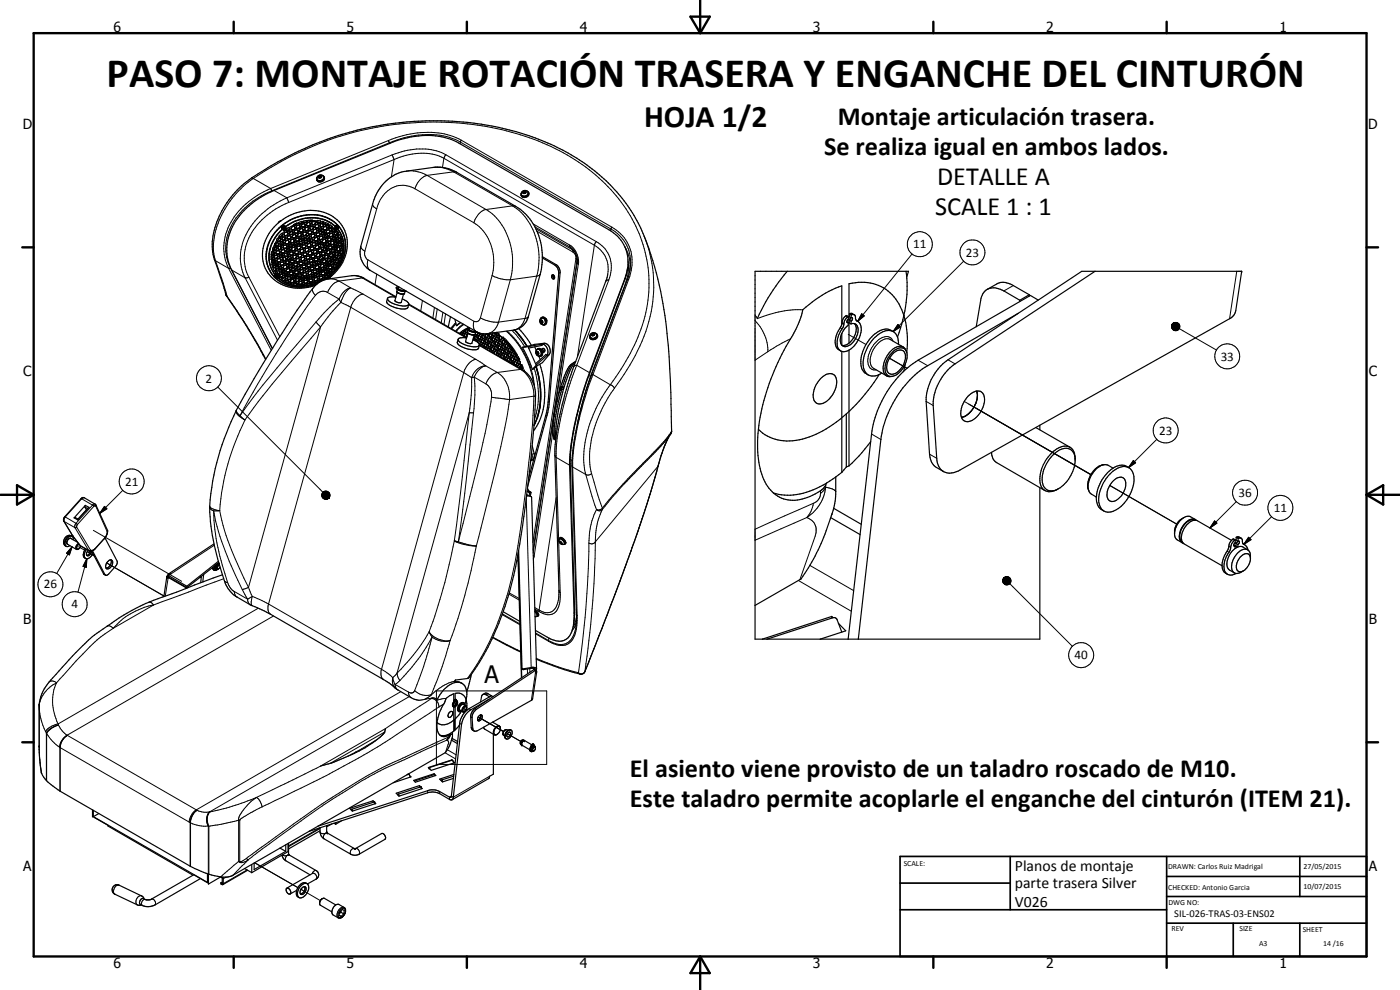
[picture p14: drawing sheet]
<svg xmlns="http://www.w3.org/2000/svg" width="420mm" height="297mm" viewBox="0 0 420 297" stroke-linecap="round" stroke-linejoin="round" font-family="sans-serif">
<defs><g id="words">
<text font-size="12.6" x="32" y="26.2">PASO 7: MONTAJE ROTACIÓN TRASERA Y ENGANCHE DEL CINTURÓN</text>
<text font-size="9.4" x="193.3" y="38.1">HOJA 1/2</text>
<g font-size="7.9">
<text x="251.4" y="37.5">Montaje articulación trasera.</text>
<text x="247.3" y="46.5">Se realiza igual en ambos lados.</text>
<text x="281.3" y="55.5">DETALLE A</text>
<text x="280.7" y="64.5">SCALE 1 : 1</text>
<text x="189" y="233">El asiento viene provisto de un taladro roscado de M10.</text>
<text x="189" y="242.1">Este taladro permite acoplarle el enganche del cinturón (ITEM 21).</text>
</g>
<text font-size="7.2" x="145.4" y="204.9">A</text>
<g font-size="4.7">
<text x="304.6" y="261.2">Planos de montaje</text>
<text x="304.6" y="266.6">parte trasera Silver</text>
<text x="304.6" y="272">V026</text>
</g>
<g font-size="4.2">
<text x="34" y="9.6">6</text>
<text x="104" y="9.6">5</text>
<text x="174" y="9.6">4</text>
<text x="244" y="9.6">3</text>
<text x="314" y="9.6">2</text>
<text x="384" y="9.6">1</text>
<text x="6.8" y="38.7">D</text>
<text x="410.6" y="38.7">D</text>
<text x="7" y="112.9">C</text>
<text x="410.8" y="112.9">C</text>
<text x="7" y="187.1">B</text>
<text x="410.8" y="187.1">B</text>
<text x="7" y="261.4">A</text>
<text x="410.8" y="261.4">A</text>
<text x="34" y="290.4">6</text>
<text x="104" y="290.4">5</text>
<text x="174" y="290.4">4</text>
<text x="244" y="290.4">3</text>
<text x="314" y="290.4">2</text>
<text x="384" y="290.4">1</text>
</g>
<g font-size="3.9">
<text x="274.1" y="74.5">11</text>
<text x="289.8" y="77">23</text>
<text x="366.3" y="108.2">33</text>
<text x="61.7" y="114.8">2</text>
<text x="347.8" y="130.5">23</text>
<text x="37.5" y="145.8">21</text>
<text x="371.7" y="149.1">36</text>
<text x="382.3" y="153.7">11</text>
<text x="13.2" y="176.6">26</text>
<text x="21.5" y="182.5">4</text>
<text x="322.5" y="197.8">40</text>
</g>
<text font-size="3.1" x="352.4" y="275.2">SIL-026-TRAS-03-ENS02</text>
<g font-size="2.4">
<text x="271.2" y="259.7">SCALE:</text>
<text x="350.6" y="260.8">DRAWN: Carlos Ruiz Madrigal</text>
<text x="391.2" y="260.6">27/05/2015</text>
<text x="350.6" y="267">CHECKED: Antonio Garcia</text>
<text x="391.2" y="266.7">10/07/2015</text>
<text x="350.6" y="271.4">DWG NO:</text>
<text x="351.6" y="279.3">REV</text>
<text x="372" y="279.4">SIZE</text>
<text x="391" y="279.6">SHEET</text>
<text x="377.9" y="283.8">A3</text>
<text x="397.1" y="283.8">14 /16</text>
</g>
</g></defs>
<g fill="none" stroke="#000" stroke-width=".3">
<path d="M75.6 53.3h.1M75.6 53.3l.4 .3M76 53.6l5.2 3M76 53.6a102.3 102.3 0 0 1 17-9.3 92.5 92.5 0 0 1 68.6-2 63 63 0 0 1 12 6.3 45.7 45.7 0 0 1 20.7 30.6 43.1 43.1 0 0 1-6.5 29.2l-4.6 7M76 53.6a26.8 26.8 0 0 0-12 21l.7 3.6M81.2 56.6l.3 .7M81.2 56.6a23.4 23.4 0 0 0-13.4 13.6 13.7 13.7 0 0 0 .8 10.3M81.5 57.3a21.9 21.9 0 0 0-13.4 13.9 13.1 13.1 0 0 0 1.1 9.2M82.2 57.1l3.9 2.3M86.1 59.4a22.4 22.4 0 0 0-13.8 15.4 13.6 13.6 0 0 0 1.3 8.6M86.1 59.4l.5 1.3M97.1 53.1a1.1 1.1 0 0 1-.7 1 1.1 1.1 0 0 1-1.2-.4"/>
<path d="M116.6 42.2l.3 .6M116.6 42.2l-35.4 14.4M116.9 42.8l-35.4 14.5M116.9 42.8l-.1 .3M117.7 46.5l.6 1.4M117.7 46.5l-31.6 12.9M118.3 47.9l-31.7 12.8M118.3 47.9l-.8 5.1M122 51.4a9.7 9.7 0 0 1 6.2 1.2M124.5 56.6l17.7 10.2M124.5 56.6a7.4 7.4 0 0 0-10.7 3.9l-.7 2.2M128.2 52.6l17.7 10.3"/>
<path d="M128.2 52.6a5.5 5.5 0 0 0-3.7 4M129.9 50.2a9.5 9.5 0 0 1 6.2 1.4M133.2 47.5a17.2 17.2 0 0 0-14.9 .4M133.2 47.5l45.2 26.1M133.2 47.5l-.4 2.7M133.8 46.4l-.6 1.1M133.8 46.4a13.5 13.5 0 0 0-6.1-1.7 23.3 23.3 0 0 0-10 1.8M133.8 46.4l45.2 26.1M136.1 51.6l1 .1M136.1 51.6l17.7 10.2M136.1 51.6l-7.9 1M138.2 42.6a23.6 23.6 0 0 0-19.2-.6l-2.1 .8"/>
<path d="M138.2 42.6l45.1 26.1M138.2 42.6l-.1 .6M138.5 42.1l-.3 .5M138.5 42.1a24.8 24.8 0 0 0-19.8-.7l-2.1 .8M138.5 42.1l45.1 26.1M158.5 57.7a1.1 1.1 0 0 1-.8 1.1 1.1 1.1 0 0 1-1.2-.4M64.3 77.9l.4 .3M64.7 78.2l3.9 2.3M64.7 78.2l3.4 10.7M81.5 77.8l.1 .5M81.5 76.5v.4M81.6 78.7l.1 .5"/>
<path d="M81.8 74.8l-.1 .8M83.1 72.1l-1.1 2.2M83.9 71l-.4 .4M84.5 68.6l.3 .3M85.6 67.9a.83 .83 0 0 0-1.1 .7M85.6 67.9l-.9-.2-.2 .9M85.6 67.9l.1 .2M85.7 68.1a.62 .62 0 0 0-.8 0 .62 .62 0 0 0-.1 .8M85.7 68.1h.1M85.8 68.2a.64 .64 0 0 1-.3 .7 .64 .64 0 0 1-.7 0M85.8 69l-1.2 1.1M86.6 60.7a20.2 20.2 0 0 0-13 14.1 12.4 12.4 0 0 0 1.1 8.4"/>
<path d="M88.2 67.5l-1.5 .8M88.4 72.9l.2 .5M89.6 66.9l-.5 .2M91.1 66.5l-.4 .1M92.7 66.2l-.5 .1M93.6 66.2l1.6 .1M96 72.8l.1 .3M96.2 66.5l1.4 .4M98.5 67.4l.4 .2M99.6 68.1l.5 .4M100.5 68.9l.6 .6M100.5 68.7h.7"/>
<path d="M100.7 67.7l-.2 .2a.56 .56 0 0 1 .7 0 .56 .56 0 0 1 .2 .7l-.2 .1M100.8 67.7l.7 .2M100.8 67.7h-.1M100.8 67.6l-.1 .1M101.2 67.6h.1M101.2 68.7h.1M101.4 67.7l-.2-.2-.5 .2M101.5 70l.3 .5M102.2 71.4l.1 .3M102.3 77.4l-1.1 2.2M102.5 72.5l.1 .5M102.6 76.2l-.2 .7"/>
<path d="M102.7 73.4l.1 .6M102.8 74.8l-.1 .4M108.3 73.9l.2 .7 1 .8M109.5 75.4a2.34 2.34 0 0 0 .9 2.6M110.4 78a2.91 2.91 0 0 0 .7 3.1M110.4 78l31.8 18.4M111.8 61.2a1.62 1.62 0 0 0 1.3 1.5M113.1 62.7l-3.6 12.7M142.2 66.8a14.4 14.4 0 0 1 5.5 15.9M145.9 62.9a18.3 18.3 0 0 1 7.9 16.4l-.2 2.8-.4 1.8M145.9 62.9a5.4 5.4 0 0 0-3.7 3.9M153.8 61.8l1 .1"/>
<path d="M153.8 61.8a18.9 18.9 0 0 1 7.7 19.2l-.4 1.8M153.8 61.8l-7.9 1.1M160 67.2l11 6.3M160.5 68.1l10.6 6.1M160.8 68.6l11.1 6.4M161.2 69.4l10.8 6.2M166.9 79.4l-.4 .1M171 73.5l.1 .7M171 73.5a5.9 5.9 0 0 1 2.6 5.8M171.1 74.2l1.2 1M171.1 74.2l.8 .8M171.9 75l.6 .5"/>
<path d="M171.9 75l.1 .6M172 75.6a2.02 2.02 0 0 1 .8 2M172.8 77.6l-12.9 85.2M172.8 77.6l.4 .4M173.2 78l-13.2 87.1M173.2 78v.9M173.2 77.7v.3M173.2 78.9l.4 .4M173.2 78.9l-13.2 87M173.3 78l-.1 .9M173.6 79.3l-5.9 38.9M178.4 73.6a8 8 0 0 1 4 8.6"/>
<path d="M178.4 73.6l-5.1 33.4M179 72.5l-.6 1.1M179 72.5a8.8 8.8 0 0 1 3.7 11.5M183.3 68.7a11.4 11.4 0 0 1 5.8 12.1M183.3 68.7l-.1 .6M183.6 68.2l-.3 .5M183.6 68.2a12.1 12.1 0 0 1 5.1 15.6M187.5 74a10.9 10.9 0 0 1 1.5 7.3M188.5 78.2a13.3 13.3 0 0 1-.8 7M193.3 70.9a41.9 41.9 0 0 1-3.4 37.2l-5.5 8.4M273.7 76.2l-16.3 20.2M289.2 78.4l-21.2 21.1"/>
<path d="M67.8 88.4l.3 .5M68 88.8l.1 .1M68.1 88.9l6 8.9 5.1 8.8M68.6 80.5l12.8 24.6M69.2 80.4l-.6 .1M69.2 80.4l12.5 24.2M69.5 81l4.1 2.4M73.6 83.4l9.7 18.7M74.7 83.2l-1.1 .2M74.7 83.2l9.3 17.8M81.9 80l.2 .4M82.3 82.9h.1"/>
<path d="M82.3 82.9v.1M82.4 82.7l-.1 .2M82.4 82.7v.5M82.5 81.3l.3 .4M82.5 82.5l-.1 .2M82.6 82.4l-.2 .2M82.7 82.5a.54 .54 0 0 0-.1 .8 .54 .54 0 0 0 .8-.1M83.2 82.3l.5 .5M83.6 82.8l-.2 .4M84.1 83.2l.6 .5M85.4 84.2l.3 .2M86.6 84.8l1.4 .5"/>
<path d="M89.1 85.5l1.6 .1M92.1 85.5h-.5M93.6 85.2l-.4 .1M93.9 86.5a1.83 1.83 0 0 0 .7 2.1M94.6 88.6a301.2 301.2 0 0 0-22.6 36.1M94.8 96.6l1.4 1.5M94.8 96.6l-15.9 19-6.9 9.1M95.2 84.6l-.5 .2M96.2 98.1a389.5 389.5 0 0 0-20.1 24.2l-2.6 3.7M96.2 98.1l-21.6 78.1M97.5 83.4l-1.4 .8M98.1 82.5v.1"/>
<path d="M98.2 83.2h.1M98.3 87.8a2.71 2.71 0 0 0-3.7 .8M98.3 87.8l3.5 1.9M98.6 83.7h1.6l1.6 .6M99.2 82.4l.1 .1a.65 .65 0 0 1-.3 .7 .65 .65 0 0 1-.7-.1M99.3 82.3v.1M99.6 81.6l-1.1 1.1M100.7 80.3l-.3 .5M101.8 84.3l3.4 2.1M101.8 84.3a5.3 5.3 0 0 0-3.5 3.5M101.8 89.7l.5 1M101.8 89.7a40.5 40.5 0 0 0-7 6.9"/>
<path d="M102.3 90.7l3 1.5M102.3 90.7a50.4 50.4 0 0 0-6.1 7.4M105.2 86.4l3.7 1.8M105.2 86.4a6.9 6.9 0 0 0-2.9 4.3M105.2 86.4a4.9 4.9 0 0 0-3.4 3.3M105.3 92.2l33.9 19.6M105.3 92.2l-24.7 89M105.6 82.7a5.3 5.3 0 0 1 3.1 .7M108.7 83.4l.5 .1M108.7 83.4l10 5.8M108.7 83.4l-6.9 .9M108.9 88.2l33.9 19.6"/>
<path d="M108.9 88.2a5.4 5.4 0 0 0-3.6 4M113.1 82.2l-.5 3.2M122.6 91.4l17.3 10M126.8 90.2l-.5 3.1M130.4 92.2l-.5 3.2M131.2 92.7l-.5 3.2M132.9 93.7l-.5 3.2M133.7 94.1l-.4 3.2M136.9 97.2l-1.3 1.5M138.2 96.8l-1 .9M139 97.2l-2.3 2.2M139.2 97.4l-2.3 2"/>
<path d="M142.2 96.4a2.74 2.74 0 0 0 .7 3.1M144.2 95.4a9.9 9.9 0 0 0 5.4 1.2M144.2 95.4a1.37 1.37 0 0 1-2 1M147.7 82.7l.7 .4a11.4 11.4 0 0 0 4.8 .8M147.7 82.7l-3.5 12.7M149.6 96.6a4.4 4.4 0 0 1-3.4 3.5M151.9 99.4a25.5 25.5 0 0 1 8.2 15.7M152.2 99.3a26 26 0 0 1 8.2 16.9M153.2 83.9l-3.6 12.7M153.6 99.1l2.3 2.7 1.6 2.3M154.3 99l2.6 3.2 1.2 1.7M157.6 95.5a4.4 4.4 0 0 1-3.5 3.6"/>
<path d="M157.6 95.5l-8 1.1M158.6 95l-.3 .3-.7 .2M161.1 82.8l-3.5 12.7M161.1 82.8l-7.9 1.1M162.1 82.3l-1 .5M162.2 96.1a.49 .49 0 0 1 .7 .3 .49 .49 0 0 1-.3 .6l-.4-.4zM162.5 95.4a1.13 1.13 0 0 1 1.1 .8 1.13 1.13 0 0 1-.4 1.2M168.1 81.8l-.4 .2M182.7 84l-.6 .1-.3 .3M182.7 84l-9.6 25.6M187.5 83.6l-.1 .6M187.7 85.2h.1"/>
<path d="M187.7 85.2l-10.5 27.7M188.7 83.8l-.5 .2M188.7 83.8l-10.7 28.6M226.6 96.2a13.1 13.1 0 0 1 3.8 9.3M240.9 93a32.8 32.8 0 0 0-13.6 2.6l-.7-1.1M252.2 98.3l.5 .4M252.7 96.9l.6 .3M253.8 94.8l.6 .3M255.1 94.1l.6 .3M257.1 96.2l.1 .1M258.6 94.1l.8 .7-2 1.6zM269.5 97.4l.7 .7-2.2 1.4z"/>
<path d="M304.1 85.7l-2.8 1.6M351.7 97.4l-.1 .5zM351.7 97.4l-.1 .7zM351.7 97.4v1zM351.7 97.4l.1 1.2zM351.7 97.4l.2 1.4zM351.7 97.4l.5 1.7-.3-.3zM351.7 97.4l.7 1.7h-.2zM351.7 97.4l1 1.8-.3-.1zM351.7 97.4l1.3 1.8h-.3zM351.7 97.4l1.5 1.8h-.2zM351.7 97.4l1.8 1.7-.3 .1z"/>
<path d="M351.7 97.4l2 1.5-.2 .2zM351.7 97.4l2.2 1.3-.2 .2zM351.7 97.4l2.3 1.1-.1 .2zM351.7 97.4l2.4 .8-.1 .3zM351.7 97.4l2.4 .6v.2zM351.7 97.4l2.4 .3v.3zM351.7 97.4l2.3 .1 .1 .2zM351.7 97.4l2.2-.2 .1 .3zM351.7 97.4l1.9-.4 .3 .2zM351.7 97.4l1.7-.5 .2 .1zM351.7 97.4l1.4-.6 .3 .1zM351.7 97.4l1.4-.6z"/>
<path d="M351.7 97.4l1.2-.7zM351.7 97.4l.9-.6zM351.7 97.4l.2-.2zM351.7 97.3h2.3M352.1 96.9l.3-.1-.7 .6zM352.1 96.9l-.4 .5zM353.9 98.6l11.2 6.4M371.2 81.4l-2.2 14.2M65.4 116.1l31.5 31.6M78.9 106.4l.3 .2M79.2 106.6l.6 1.1M139.2 111.8l2.4 1.6"/>
<path d="M139.2 111.8l-24.7 89M141.6 113.4l-.2 5.2-.6 5.2M142.3 113.2l3.5 2M142.3 113.2l-.7 .2M142.3 113.2a45.8 45.8 0 0 1-.2 10.7M142.8 107.8a5.2 5.2 0 0 0-3.6 4M142.8 107.8l3 2M143.8 103.7l12.4 7.1M145.8 109.8l3.5 2M145.8 109.8a5.2 5.2 0 0 0-3.5 3.4M145.8 109.8a4.7 4.7 0 0 0-4.2 3.6M145.8 115.2l.8 .6 .6 1 .3 2.4"/>
<path d="M147.5 119.2a302.7 302.7 0 0 1-6.5 29.8l-3.4 13.6M147.5 119.2l5.4 .7M149.3 111.8a8.6 8.6 0 0 1 3.6 8.1M149.3 111.8a5.1 5.1 0 0 0-3.5 3.4M152.9 119.9l-.9 5.7-1.7 8.3-7.4 29.9M156.2 110.8l.5 .1M156.2 110.8a9.1 9.1 0 0 1 4 8.1M156.2 110.8l-6.9 1M157.5 104.1h-.5M158.1 103.9l-.6 .2M158.2 103.9h-.1M160.2 118.9a426.2 426.2 0 0 1-5.2 47.6 88.8 88.8 0 0 1-14.7 37.1"/>
<path d="M160.2 118.9l-7.3 1M160.3 110.4a24.1 24.1 0 0 1 .1 15.3M160.3 110.4l-.3 .4M160.7 118.7h.1M160.7 118.7l-.5 .2M160.7 110.2l-.4 .2M160.7 110.1a23.8 23.8 0 0 1-.4 17.3M160.9 110l-.2 .2M161 105.5h.1a.53 .53 0 0 1 .6 .3 .53 .53 0 0 1-.3 .7l-.4-.3zM161.3 104.8a1.15 1.15 0 0 1 1 .8 1.15 1.15 0 0 1-.3 1.2M162.6 104.9h-.1M163 104.5l-.1 .1"/>
<path d="M163.3 103l-.7 .3M164.8 106.4l-.7 .3M168.4 117.2l.1 .1M168.9 116h.1M168.9 116l-.4 1.2M168.9 116a.38 .38 0 0 1 .3 .4 .38 .38 0 0 1-.3 .4l-.4 .4M173.1 109.6l-.9 .4M173.1 109.6a86.4 86.4 0 0 0-6.2 25.8v1.8M173.1 109.6l3.8 2.2M176.7 112.7l.5 .2M177.2 112.9h.2M177.2 112.9l-1.9 6.1-1.9 7.5"/>
<path d="M178 112.4l-.5 .2M178 112.4a85.5 85.5 0 0 0-6.1 27.7M178 112.4l5.2 3M179.1 100.4a1.12 1.12 0 0 1-.8 1 1.12 1.12 0 0 1-1.2-.4M183.2 115.4a38.8 38.8 0 0 0-8 23.4l.6 3.6M183.2 115.4l.6 .4 .6 .7M184.4 116.5a36.5 36.5 0 0 0-7.4 22.2l.5 3.4M237.3 101.6l-4.3 2.3-6.4 4.2M254.6 100.3l5.3 3.1M266.9 107.4l5.3 3.1-5.3-3M267.2 101.9a4.1 4.1 0 0 0-4.6 2.2 5.5 5.5 0 0 0-.9 6l.5 .4M268 102.3a2.39 2.39 0 0 0-3.9-.7 7.8 7.8 0 0 0-3.4 8.1l.9 1.1 1.4 .2"/>
<path d="M275.5 108.1l2.9 1.6M284.5 107.9l2.1 1.3M70.9 123.2a3.2 3.2 0 0 0 2.2 2.6l.4 .2M70.9 123.1l.2 .6 .9 1M72 124.7l1.5 1.3M73.5 126a72.4 72.4 0 0 0-7.6 27.2M140.8 123.8l1.3 .1M140.8 123.8l-2.6 24.1-1.9 14.4M140.8 123.8l-21.6 78.2M142.1 123.9l-2.6 24.1-1.9 14.6M160.3 136.1l-.7 .2M164.2 124.5l-.4 .2"/>
<path d="M164.9 120.5l-.4 .1M165.9 129.8l-5.6 37.1M166.3 131.7h.1M166.4 131l-.1 .7M166.4 131.1l.4 .6M166.5 136.5l.4 .7M166.7 131.8h.1M166.9 137.2l1.2 40.6M166.9 137.2l4 2.4M171.1 137.8l.6 .4M171.7 139.7l.2 .4M197.4 140l-2.9 10.2-5.1 15.1-7.2 19.3-6.7 16.9"/>
<path d="M197.4 140l-18.7 22.6M197.5 139.8l-.1 .2M200.7 131.1l-1.6 3.6-1.7 5.3M201.5 129.5v.4M201.5 128.7l-.1 1-1.8 2.4-11.2 11.5-4.5 5-3.3 4.1-.9 .3-.7-.1M261.6 130.2l2.8 1.7M277.9 120.4l2.2 1.3M279 136.3l2.1 1.2M289.4 120.4l38 22M340.1 138.2l.7 .7-2.1 1.4zM347.2 131.8l-8.5 8.5M19.1 156.3l.2 .2"/>
<path d="M19.3 156.5l2.6 4.3 2.3 3M19.3 156.5l3.2 1.8M19.4 155.1h.2M19.6 155.1l-.3 .6v.8M19.6 155.1l3.2 1.9M22.5 158.3l4.2 6.9M22.8 157l.4 .4M22.8 157l-.4 .8 .1 .5M23 158.2l4.2 6.9h.6l.8-.6M23 158.2l-.5 .1M23.2 157.4l-.2 .8M24.3 149.6h.1"/>
<path d="M24.3 149.6h.2M24.5 149.6l-4.9 5.5M24.5 149.6l3.3 2M25.3 149.4l-.8 .2M27.8 151.6l.3 .3M27.8 151.6l-5 5.4M28 159.1l26.5 15.3M28.1 151.9l-4.9 5.5M28.5 151.3h-.4l-.3 .3M28.7 151.8l3.5 7.7-.2 1.1-.6 .8M28.7 151.8l-.2-.1-.4 .2M28.8 151.5l-.1 .3"/>
<path d="M31.4 151.9l.7 .8-2.2 1.4zM36.9 147.1l-7 7M62.9 151.8a2.75 2.75 0 0 0 2.6 1.4h.4M62.9 152.2l.4 .7 .8 .4M64.1 153.3a60.5 60.5 0 0 0 2.6 16.2l1.6 5.3M64.1 153.3a85.4 85.4 0 0 0 8.6 23.6M65.9 153.2l-1.8 .1M65.9 153.2a78.6 78.6 0 0 0 7.3 20.2l1.4 2.8M96.6 148.3l2.1 1.2-2.1-1zM96.6 148.5l2.1 1-2.1-.7zM96.6 148.8l2.1 .7-2.1-.4zM96.6 149.1l2.1 .4-1.9-.2z"/>
<path d="M96.7 148l2 1.5-2.1-1.2zM96.8 149.3l1.9 .2h-1.8zM96.8 147.8l1.9 1.7-2-1.5zM96.9 149.5h1.8l-1.5 .1zM97 147.6l.2-.2 1.5 2.1zM97 147.6l1.7 1.9-1.9-1.7zM97.2 149.6l1.5-.1-1.3 .3zM97.2 147.4h.3l1.2 2.1zM97.4 149.8l1.3-.3zM97.5 147.4l.2-.1 1 2.2zM97.7 149.8l1-.3zM97.7 147.3l.3 .1 .7 2.1z"/>
<path d="M97.9 149.8l.8-.3zM98 147.4h.3l.4 2.1zM98.2 149.7l.5-.2zM98.3 147.4l.2 .2 .2 1.9zM98.5 149.6l.2-.1zM98.5 147.6l.2 .1v1.8zM98.7 147.7l.2 .3-.2 1.5zM98.9 148l-.2 1.5zM99 149l-.3 .5zM99 148.2l-.3 1.3zM99 148.7l-.3 .8zM99 148.5l-.3 1z"/>
<path d="M157.9 149.3l1.5 51 .2 .2M158.1 148.5h.1M158.9 147.4l-.4 .2M159.2 147.6l-.4 .1M159.3 147.9l-.4 .1M166.9 149.3l-5.1 33.7M171.9 140.1l1.3 44.6M171.9 140.1l3.9 2.3M175.8 142.4l3.2 10.5M177.5 142.1l3.3 10.6a20.3 20.3 0 0 0-2.1 9.9M177.5 142.1l-.8 .4-.9-.1M179 152.9l-.7 1.6-1.1 3.6-.5 4.8"/>
<path d="M187.4 145.1l-6.8 7.9-.6 .3-1-.4M242.1 155.3l-15.5 6.8M242.1 155.3a4.1 4.1 0 0 1 2.5 5.6l-4.5 13M244.1 151l-17.5 7.8M244.1 151a8.2 8.2 0 0 1-2 4.3M246.2 148.1v.2a3.1 3.1 0 0 1-2.1 2.7M246.2 147.2v.9M247.8 146.2l-1.6 1.9M247.8 146.2l-.1 .7a12.2 12.2 0 0 1-5.6 8.4M247.8 145.5v.7M247.8 146.2l2.1 .5 .9 .8M333.1 145.6l20 11.7-19.9-11.6"/>
<path d="M364.5 156.3l.7 .7-2.1 1.4zM371 150.5l-7.9 7.9M381.6 155l-8.3 8.3M20.3 163.4h.2M21.3 161.6a1.13 1.13 0 0 0-1 1.7M21.4 160.8a1.99 1.99 0 0 0-1.7 3M21.5 161.7l-.1-.2a1.12 1.12 0 0 0-1.2 .6 1.12 1.12 0 0 0 .1 1.3M21.6 164.1l-.8 2.4-.8-.5zM21.6 164.1l-4.6 8M23.6 164l1.8 1.1M24.2 163.8h.1M26.1 167.6l-.2 2.6-1-.3z"/>
<path d="M26.1 167.6l-2.7 10.1M26.2 165.5l2 1.3-1.6-1.1M28.6 164.5v.1M31.1 172.1l.4 .3M31.4 161.5h.1M31.4 161.4v.1M31.4 161.4l-2.8 3.1M32 168.9l17.2 9.9M50.4 173.5l-.8 5.4M50.6 173.1l-.5 .1M50.8 172.1v.4M60.9 172.6l.2 .1"/>
<path d="M64.3 163.6l-13.1 8.7M64.8 169.5h.1M65.6 169h.1M67.1 173.7l-21 7.8M67.3 174.2l1 .6M68.3 174.8l.7 1.4 1.3 1.3M70.3 177.5l4 2.3M70.3 177.5l.3 1 .6 .7M72.7 176.9l1.6 2.9M74.3 179.8l.2 1 .6 .7M74.6 176.2l-1.9 .7M74.6 176.2l1.1 2.7"/>
<path d="M75.7 178.9l4.9 2.3M75.7 178.9l-1.4 .9M75.7 178.9a3.2 3.2 0 0 0 0 2.8M136.3 162.3l1.3 .3M136.3 162.3l2.8 1 3.8 .5M136.3 162.3l-.3 1.8a172.9 172.9 0 0 1-7.2 25.4M137.6 162.6l5.1 1.2M142.9 163.8l-2.9 12.9a129 129 0 0 1-4.9 15.5M152.7 178.3l3.1 1.7M152.8 177.9l3 1.7M155.1 168.1l.4 .3M155.3 167.3h.2"/>
<path d="M160.1 166.7l.2 .2M160.3 166.9l-.2 .8M167.6 179.6a4 4 0 0 1-3.4 4.3l-1.1-.3-1.3-.6M167.8 177.1l.3 .7M167.9 162.4l.4 .1 .4 .6a.67 .67 0 0 1-.8-.7zM167.9 161.7a1.52 1.52 0 0 1 1.5 1.5M168.1 177.8a7.6 7.6 0 0 1-1.7 6.1 4 4 0 0 1-4.6-.4M176.7 162.9a283.5 283.5 0 0 1-3.1 38.9M178.7 162.6a1.34 1.34 0 0 1-2 .3M178.7 162.6a302.3 302.3 0 0 1-3.2 38.9M239.6 174.2l15.9 9.2M243 169.6l13.2 7.6"/>
<path d="M301.3 173.4l-.3 .4zM301.3 173.4l-.4 .7zM301.3 173.4l-.4 1zM301.3 173.4l-.3 1.2zM301.3 173.4l-.2 1.5zM301.3 173.4v1.7l-.2-.2zM301.3 173.4l.1 1.9-.1-.2zM301.3 173.4l.4 2-.3-.1zM301.3 173.4l.7 2.1-.3-.1zM301.3 173.4l.9 2.1h-.2zM301.3 173.4l1.2 2.1h-.3zM301.3 173.4l1.4 2-.2 .1z"/>
<path d="M301.3 173.4l1.7 1.9-.3 .1zM301.3 173.4l1.9 1.6-.2 .3zM301.3 173.4l2 1.4-.1 .2zM301.3 173.4l2.1 1.1-.1 .3zM301.3 173.4l2.1 .9v.2zM301.3 173.4l2.1 .6v.3zM301.3 173.4l2 .4 .1 .2zM301.3 173.4l1.9 .1 .1 .3zM301.3 173.4h1.7l.2 .1zM301.3 173.4l1.5-.2 .2 .2zM301.3 173.4l1.2-.3 .3 .1zM301.3 173.4l1.2-.3z"/>
<path d="M301.3 173.4l1-.4zM301.3 173.4l.7-.4zM301.3 173.4l.4-.3zM301.3 173.4l.2-.2zM303.1 175.1l18.7 18.8M368.2 165.4l.6 .3M368.8 163.9l.5 .4M369.9 161.8l.6 .3M371.3 161.1l.5 .4M373.2 163.2l.1 .1M374.7 161.2l.7 .7-2.1 1.4zM32.2 187.9a1.58 1.58 0 0 1 1.8 .6"/>
<path d="M34 188.5a42 42 0 0 0-10.1 8.7l-6.9 7.7M44.7 180.7h.5l.9 .8M46.1 181.5l-12.1 7M46.1 181.5a21.7 21.7 0 0 0-12.1 7M77.5 182.5l-60.1 34.7M80.6 181.2a2.65 2.65 0 0 0 .6 3.1M80.6 181.2l33.9 19.6M82.1 184.8l-62 35.8M128.8 189.5a6.5 6.5 0 0 0 5.9 2.8M128.8 189.5l.9 1.6M128.8 189.5a58 58 0 0 1-9.6 12.5M129.7 191.1l-2.5 8.8-2.8 7.3"/>
<path d="M129.7 191.1l-.6 1.1a61.3 61.3 0 0 1-9.1 12M129.7 191.1a6.3 6.3 0 0 0 5 1.2M135.1 192.2l-2.4 7.8-3.4 8.6M135.1 192.2l-.4 .1M147.9 191.2l8.3 4.3M150.7 184.4l5.3 3.1M150.8 184.2l5.2 3M160.5 182.3l1.3 .7M160.5 182.8l1.3 .7M160.6 183.6l.5 .7 .1 .6M160.7 190.2l3.9 2.2M160.7 189.9l3.9 2.3"/>
<path d="M160.9 197.5l6.6 2.6 6.1 1.7M161.8 183v.5M164.6 192.2v.2M164.7 191.4l-.1 .8M172.5 182.9l-.2 1.1M172.8 187.9a5.5 5.5 0 0 1-3.9 5.4 6.6 6.6 0 0 1-4.3-1.1M173 184.4l.2 .3M173 186.6l-.6 1.7-.7 .9M173 185l-.5 2-.6 1.3M173.2 184.7a11.3 11.3 0 0 1-1.8 7.7 4.5 4.5 0 0 1-5.7 .6l-1.1-.6M11.8 211.8h.1M11.8 212.7a18.2 18.2 0 0 0 1.9 6.8"/>
<path d="M13.7 219.5l.2 .5M13.9 220h.1M13.9 220v14.2M14.8 204.6a1.74 1.74 0 0 1 2.2 .3M17 204.9a14.1 14.1 0 0 0 .4 12.3M17 204.9a9.6 9.6 0 0 0-4.9 5.4l-.3 1v13.6l.7 7.2M17.4 217.2l.2 .4M17.4 217.2l-.4 .1a5.8 5.8 0 0 0-3.3 2.2M17.6 217.6a6 6 0 0 0-3.6 2.4M17.6 217.6l-1.1 .3a4.7 4.7 0 0 0-2.6 2.1M17.6 217.6l1.1 1.7 1.4 1.3M114.5 200.8a2.65 2.65 0 0 0 .6 3.1"/>
<path d="M114.5 200.8l2.2 1.4 1.2 1.1M115.5 219.6l-16.4 9.4M117.9 203.3l.7 2.1M117.9 203.3a3.3 3.3 0 0 0 .7 3.1M118.6 205.4l4 2.2M118.6 205.4l.3 1.2 .5 .4M119.2 202l.2 1.1 .6 1.1M119.2 202l-1.3 1.3M120 204.2l-1.4 1.2M120.3 207.5l-61.4 35.5M122.6 207.6l.2 1.1 .6 .6M122.8 209l-59.9 34.6"/>
<path d="M124.4 207.2a4.8 4.8 0 0 0 5.2 1.2M124.4 207.2a1.18 1.18 0 0 1-1.8 .4M127.4 209.8l-2 .3M129.3 208.6l-1.9 1.2M129.4 209.6l-13.7 9-19.5 11.3-19.2 9.4M129.4 209.6a2.47 2.47 0 0 1 2.3 2.5M129.6 208.4l-.3 .2M129.7 209.4l-.3 .2M129.7 209.4l.8 .1 .6 .6 2.7-.5M129.7 209.4l-2.3 .4M129.9 209.4l-.5 .2M131 207.3h33.1v22.1h-33.1z"/>
<path d="M131.7 212.1l-4.2 2.8a266.3 266.3 0 0 1-33.4 19.7l-15.5 7.5M133.1 211.3l-1.4 .8M136.1 210.7h.1M136.2 210.4h.1M136.4 210l.2 .1M136.6 211.1l1 .6M136.7 209.8l.1 .1M137.1 210.3h.1M138 217l.5 .4M138.3 204.9a4.8 4.8 0 0 0-4.9 .6l-3.8 2.9M139 212.5l1.1 .6M139.1 211.4a1.16 1.16 0 0 0-1 1.7"/>
<path d="M139.1 211.3l.1 .2M139.1 211.3a1.17 1.17 0 0 0-1.1 .6 1.17 1.17 0 0 0 .1 1.3h.1M140.7 212.6l.6 .4M141.3 215.1l.4 .2M141.4 218.3l.5 .2M142.6 212.6l.3 .3M143.5 215.1l7.6 4.4M146.5 208.2l-.6 .3M156.9 200.7l.1 .2M158.3 200.7v1.5M159 200.6v1.1M160.2 200.9l.4 .3"/>
<path d="M160.4 200.7v.1M160.7 201.9l-1.2 8.2M173.6 201.8l.5 .5M175.5 201.5h.1M175.5 201.5a1.29 1.29 0 0 1-1.9 .3M11.8 223.9h.1M14 220v14.3M14 220a12.6 12.6 0 0 0 3.9 4.2M17.9 224.2l.2 .1M18.1 224.3v13.1M18.1 223.2l-.2 1M18.1 224.3l38.7 22.4"/>
<path d="M18.1 223.2l-.1 14.1M19.6 221l-1.4 1.9M19.6 221.1a4.6 4.6 0 0 0-1.5 3.2M20.1 220.6a4.2 4.2 0 0 0-2 2.6M20.1 220.6h.1M20.2 220.6l-.6 .4M20.2 220.6l-.6 .5M20.2 220.6l38.7 22.4M77 239.3l-8.2 2.9-5.8 1.4M77 239.3a14.2 14.2 0 0 0-5.4 6.4v.4M77 239.3a4 4 0 0 1 1.6 2.8M106.8 225.6l.2 .1"/>
<path d="M106.8 225.6l-2.4 1.3M113.3 221.8l-6.5 3.8M119.4 238.3l.1 .3M119.6 238.3l.2 .5M126.3 236.1l.1 .5M128.3 237.2v.7M128.7 230.4h.1M128.9 230.5h-.1M131.9 237.5v.6M132.4 234.1l.1 .3M132.7 234l.2 .6M133.6 225.8l3.1 1.9"/>
<path d="M134.1 222.1l-12.8 5.9a124.2 124.2 0 0 0-21.6 11.8l-8.3 5.7-14.8 10.8a8.3 8.3 0 0 1-3.8 2.5l-.8-.1-.4-.3M134.1 222.1a.88 .88 0 0 1 .3 1.4l-.7 2.3M134.3 225l2.6 1.5M134.4 221.2l-.3 .9M134.4 221.2l-16.6 7.7a115.3 115.3 0 0 0-15 8.4 192.1 192.1 0 0 0-15.8 10.7l-13.1 9.6M134.9 220.5l-.1 .4-.4 .3M135.2 220.3l-.3 .3M135.2 220.3a2.46 2.46 0 0 1-1.1 1.8M135.2 220.1v.2M135.2 220.3l.6 .2M135.5 238.9l-.6 .3v.7M135.8 220.5h.1"/>
<path d="M146.9 232.9l-10.9 6.3M152.3 220.1l4 2.4M159.3 224.1l.1 .1M159.4 223.8l.1 .1M159.6 223.4h.2M159.9 223.3h.1M160.3 223.6v.1M56.8 246.7l.3 .1M57.1 246.8a9.8 9.8 0 0 0 5.3 1M57.1 246.8v13.1M58.1 244.1l-.8 1.3-.2 1.4M58.6 243.5l-.3 .3"/>
<path d="M58.6 243.5a5.3 5.3 0 0 0-1.4 3v13.5M58.9 243l.2 .1M58.9 243a4.9 4.9 0 0 0-2.1 3.7M59.1 243.1l-.5 .4M59.1 243.1l-.3 .2M59.1 243.1l1.9 .6 1.9-.1M62.2 247.1l.2 .7M62.2 247.1l.3 .7M62.4 247.8h.1M62.5 247.8l.2 .1M62.5 247.8v14.5M62.6 244l-.6 1.4 .2 1.7"/>
<path d="M62.7 247.9v14.4M62.9 243.6l-.4 .4-.3 1v2.1M62.9 243.6h.1M63 243.6a3.8 3.8 0 0 0-.3 4.3M71.6 246.1l-5.2 1.2-3.7 .6M71.6 246.1v12.3M71.6 258.4h.4M71.6 246.1h.4M71.6 258.4l-5.4 4.7M72 246.1v12.4M73.9 257.6l.6 .4-4.6 4.6M73.9 257.6a2.11 2.11 0 0 1-1.9 .9"/>
<path d="M76.4 258.9l13 7.4M78.6 242.1l-3.3 1.7-2.9 1.8-.4 .5M84.7 256.5l.8 .3 .7-.1M86.2 256.7a1.25 1.25 0 0 0-.4 1.6M86.3 256.6l-.1 .1M86.6 256.2l-.3 .4M86.8 256.5l-.5 .1M96 248.4l-9.4 5.4M96 249.6a1.1 1.1 0 0 0 1.6 .5M97.6 250.1a1.23 1.23 0 0 0-.4 1.6M97.8 250l-.2 .1M98 249.6l-.2 .4"/>
<path d="M98.2 249.9l-.4 .1M105.4 242.9l.2 .3M105.7 242.8l.2 .5M106.3 254.6a1.13 1.13 0 0 0-1 1.7M106.7 254.6a1.17 1.17 0 0 1 1 1.7M112.3 240.6l.2 .6M35.8 265.6a1.66 1.66 0 0 0-1.5 1 1.66 1.66 0 0 0 .2 1.7M42.5 268.8a1.63 1.63 0 0 0-1.5 .9 1.63 1.63 0 0 0 .2 1.8M43.6 269.9a1.13 1.13 0 0 0-.9 1.8M45.5 269.7a1.21 1.21 0 0 1 1 1.8M66.7 265h-.1M67.8 263.2l-.8 .5"/>
<path d="M74.1 261l-7.1 4.1M90.8 267.1l-.5-.3 5.8 3.4M93.9 262a1.18 1.18 0 0 1 1 1.8M94.9 261.2l-.8 .3-.4 .6M101.9 273.3l.4-.5a.79 .79 0 0 1 1.1-.2 .79 .79 0 0 1 .2 1.2 1.53 1.53 0 0 1-1.9 1.4 1.7 1.7 0 0 1 .2-1.9zM103.3 272.3a2.12 2.12 0 0 0-2.1 2.6l.3 .5"/>
<circle cx="96.1" cy="53.1" r=".45"/>
<circle cx="157.4" cy="57.8" r=".48"/>
<circle cx="276" cy="73.3" r="3.8"/>
<circle cx="291.8" cy="75.7" r="3.8"/>
<circle cx="62.7" cy="113.5" r="3.7"/>
<circle cx="178" cy="100.5" r=".48"/>
<circle cx="368.3" cy="106.9" r="3.7"/>
<circle cx="349.8" cy="129.1" r="3.7"/>
<circle cx="39.5" cy="144.5" r="3.8"/>
<circle cx="373.7" cy="147.9" r="3.8"/>
<circle cx="384.2" cy="152.4" r="3.8"/>
<circle cx="15.1" cy="175.3" r="3.8"/>
<circle cx="22.4" cy="181.3" r="3.8"/>
<circle cx="324.5" cy="196.6" r="3.8"/>
</g>
<g fill="none" stroke="#000" stroke-width=".35">
<path d="M95.3 53a1 1 0 0 1 1.3-.5 1 1 0 0 1 .5 1.4 1 1 0 0 1-1.4 .4l-.5-.5zM95.7 52.8l.1 .3M95.8 53.1l-.1 .2M96.2 52.7l.3 .3-.2 .3-.4 .1-.3-.2 .1-.4M96.2 52.7l-.5 .1M96.2 52.7l.1 .3M96.3 53l.1 .1M96.3 53l-.5 .1M96.8 52.7l.5 .4M97.3 53.1a1.2 1.2 0 0 1-.9 1.2 1.2 1.2 0 0 1-1.4-.7l.2-.4M97.3 53.1a1.2 1.2 0 0 1-.8 1.4 1.2 1.2 0 0 1-1.5-.7M156.4 58.5v.2"/>
<path d="M156.6 57.6a.96 .96 0 0 1 1.6-.3 .96 .96 0 0 1-.4 1.6 .88 .88 0 0 1-1.2-.2 .88 .88 0 0 1 0-1.1zM157.1 57.4l.1 .3M157.2 57.7l-.1 .3M157.6 57.4l.2 .2-.2 .4h-.4l-.3-.2 .2-.4M157.6 57.4h-.5M157.6 57.4l.1 .3M157.7 57.7h-.5M157.7 57.7l.1 .1M158.2 57.3l.5 .4M158.7 57.8a1.2 1.2 0 0 1-.9 1.4 1.2 1.2 0 0 1-1.4-.7l.1-.6M158.7 57.7a1.31 1.31 0 0 1-.8 1.2 1.31 1.31 0 0 1-1.4-.1M81.5 77.8a.46 .46 0 0 0 .3-.5 .46 .46 0 0 0-.4-.4v1"/>
<path d="M81.5 77.8l-.1 .1M81.6 78.6l.3 .3M81.6 78.7l.2 .2M81.7 77.1l-.2 .7M81.9 78l-.3 .6M81.9 74.9l.2 .3M81.9 76.5l.1-.9v.9M81.9 78l.1 .9M81.9 78.9h.1M81.9 76.3v.2M82 77.9l-.1 .1M82 79.5l.1 .1"/>
<path d="M82 77.9v.1M82 78l-.1 .4M82.1 74.3l-.3 .5 .3 .3M82.1 77.9h.1M82.1 77.9h-.1M82.1 79.6l-.5-.4 .2 .9 .3-.3M82.1 79.6v.2M82.1 75.1l.2 .1M82.1 74.3l.5-.1 .4 .3M82.1 77.9l.4 .9-.3-.9M82.1 74.3h.1M82.2 76.3l-.8 .2"/>
<path d="M82.2 77.9l.5 .3M82.2 75.7v.6M82.3 77.5l.3 .1M82.3 76.8l.1 .7M82.3 75.8l.1 .1M82.3 76.1l-.1 .2M82.3 75.8v.3M82.4 76.7l-.2 .4 .1 .4M82.4 76.7l.6-.1 .3 .5M82.4 75.8l-.1 .5-.4 .3-.5-.1M82.4 75.8l-.3-.2h-.6l-.1 .9M82.4 76l-.1 .1"/>
<path d="M82.4 76.7l.2 .9M82.4 74.2l-.3 .9M82.5 74.5l-.1 .7M82.5 78l.1 .5M82.5 73.6l.3 .2M82.5 79.7l.3 .2M82.5 74.2l-.2 1M82.6 79.8h.1M82.6 79.2l.4 .7M82.6 73.8h.7M82.6 79.1v.7M82.6 79.8l.2 .1"/>
<path d="M82.6 79.2l.3 .6M82.7 78.1v.2M82.7 78.4l-.7 .5M82.7 78.2l-.3 .7h-.6M82.8 79.9h.5M82.8 76l.3 .2M82.8 79l-.2 .1M82.8 79.9h.1M82.8 76l.5 .2M82.8 79l.5 .9M82.9 73.1l-.3 .6M83 74.8l-.5 .4h-.4"/>
<path d="M83 74.4v.1M83 74.5l-.2 .5-.5 .2M83 72.8l-.4 .9M83 74.5l-.1 .4M83 79.5l.3 .3M83 78.9l-.2 .1M83 78.9l.6 .3-.2 .6M83.1 72.2l.3 .2M83.1 78.9l.4 .8M83.1 78.4h.1M83.1 79.9h-.1M83.2 78.4l.4 .3 .5-.2"/>
<path d="M83.2 78.4l.1 .1M83.3 73.8h-.5M83.3 77.3l-.6 .3M83.3 72.4h.1M83.3 76.9v.1M83.3 77.1l-.2 .4-.5 .1M83.3 79.9h-.1M83.3 72.4h.6M83.4 72.4h.5M83.4 73.7l-.1 .1M83.4 79.8h-.1M83.5 74.6l.1 .2"/>
<path d="M83.5 74.7l.1 .1M83.5 79.7l-.2 .2M83.6 73.1v.1M83.6 73.2a.59 .59 0 0 0-.9-.3 .59 .59 0 0 0-.1 .9M83.6 74.8h.2M83.6 73.2l-.2 .5M83.6 73.4l-.3 .3M83.6 79.4l-.1 .3M83.6 76.2h-.3M83.9 71.4l-.8 .4 .2 .6M83.9 71.4l.3 .4-.3 .6M83.9 71l.3 .1"/>
<path d="M83.9 75.9l-.7 .3M83.9 77.1l.5 .1M83.9 75.4l.1 .3M83.9 75.9l-.3 .2M83.9 71.4l-.6 1M84 75.6l-.3-.4h-.5l-.4 .5v.3M84 75.7l-.1 .2M84.1 78.4l-.8 .1M84.1 73.3l.3 .2M84.1 79.4l.1 .1M84.1 71.7l.1 .1M84.1 72.1l-.2 .2"/>
<path d="M84.1 76.3l.3 .9M84.2 72l-.1 .1M84.2 79.5l.3 .1M84.2 77.9h.1M84.2 79.5l.2 .1M84.2 71.9v.1M84.3 77.9a.61 .61 0 0 0-.8-.2 .61 .61 0 0 0-.3 .7M84.3 78.1l-.2 .4M84.3 77.9l-.2 .5M84.3 66.3l-.8 .6M84.3 73.9l-.2 .9h-.3M84.4 75.7l.1 .1"/>
<path d="M84.4 76.2l.3 .9M84.4 74a.61 .61 0 0 0-.7 0 .61 .61 0 0 0-.2 .7M84.4 74l.1 .1M84.4 75.7l.2 .2M84.4 74l-.1 .8M84.5 74.5l-.2 .3M84.5 74.1l-.2 .7h-.6M84.5 75.8l.3 .1M84.5 74.1v.4M84.6 75.9h.4M84.6 73l-.2 .5M84.7 71.9l.1 .1"/>
<path d="M84.7 70.9l-.4 .2-.4-.1M84.7 70.9l-.5 .2M84.7 68.8a9.9 9.9 0 0 0-2.1 13.7M84.7 68.9a10.2 10.2 0 0 0-2.5 13l.6 .6 .5 .2v.4M84.7 78.1l.3 .1M84.7 78l.1 .1M84.7 78v.1M84.7 70.8v.1M84.7 77.9l.1 .2M84.8 73.4l-.4 .1M84.8 70.4l-.1 .4M84.8 78.1h.1"/>
<path d="M84.8 70.4l-.3-.4-.8 .9 .2 .1M84.8 70.4l-.1 .3M84.8 70.4l-.6 .7M84.8 77l-.3 .3-.6-.2M84.8 68.8l.4 .4 .6-.2M84.9 77.5a.53 .53 0 0 1 .7-.2 .53 .53 0 0 1 .2 .7M84.9 77.5l-.2 .5M84.9 73.4l-.1 .1M84.9 77l-.5 .2M84.9 76.5v.1M84.9 77.5l.5 .7M84.9 72.1h.1"/>
<path d="M84.9 72.5l-.2 .5M84.9 76.6v-.1a.58 .58 0 0 0-1 0v.6M84.9 78.2l.3 .1M84.9 76.8l-.1 .2M84.9 76.6v.4M85 68.5l.1 .1M85 79.5l-.4 .1M85 72.1h.1M85 74.3l.5 .3M85 72.1h.2M85.1 68.6l.1 .1M85.1 73.2l-.4 .3"/>
<path d="M85.1 73.2l-.2 .2M85.2 72.8a.55 .55 0 0 0-.9-.2 .55 .55 0 0 0 .2 .9l.2-.5M85.2 72.8l-.1 .4M85.2 79.1l-.2 .3M85.2 79.2a.59 .59 0 0 0-.7-.6 .59 .59 0 0 0-.4 .8M85.2 79.2l-.4 .4h-.4M85.3 70.5l.4 .2M85.4 78.2l-.2 .1M85.4 76.7l.1 .2M85.4 75.7l-.4 .2M85.4 76.2v.1M85.4 68.5l-.3 .1"/>
<path d="M85.4 68.5l.1 .1M85.4 68.2v.3M85.5 75.1l-.3-.2-.5 .1-.3 .2v.5M85.5 75.1l-.1 .6M85.5 72l-.2 .1M85.5 75.2v.2M85.5 68.6v-.3l-.2-.1-.4 .4 .3 .1M85.5 68.6l-.3 .1M85.5 72l-.7 .1M85.5 75.4l-.1 .3M85.6 72.9l.3 .3M85.7 78.7v.3"/>
<path d="M85.7 68.1l.2 .4-.1 .5M85.7 79l.1 .2M85.7 79v.1M85.7 78.7l.6 .5M85.7 71.2l-.7 .9M85.7 71.3l.1 .5M85.8 71.7v-.4a.57 .57 0 0 0-.9-.1 .57 .57 0 0 0 0 .9M85.8 71.8l-.3 .2M85.8 71.7l-.3 .3M85.8 69l.1 .1M85.8 77.9h.1M85.8 77.5l.1 .3"/>
<path d="M85.8 78l-.4 .3M85.8 77.9l-.3 .3h-.5M85.8 74.5h-.2M85.9 69.1l.3 .2M85.9 69.1v.1M85.9 74.4l-.4 .2M86 75.3l.1 .1M86.1 75.4l.2 .2M86.1 75.9l.2 .8M86.1 75.9h-.1a.6 .6 0 0 0-.6 .3 .6 .6 0 0 0 .1 .7M86.1 75.9l.2 .1M86.1 73.8l-.2-.3-.7 .2a.49 .49 0 0 0-.2 .5 .49 .49 0 0 0 .5 .3"/>
<path d="M86.1 73.8l-.2 .6M86.1 79.9v.4M86.1 73.8l-.1 .5M86.3 75.6h.4M86.3 74.6l-.4 .5 .2 .3M86.3 74.6l-.2 .8M86.3 71.6l-.1-.2a.64 .64 0 0 1 .4-.6 .64 .64 0 0 1 .7 .2v.5l-.4 .3M86.3 76l.2 .4M86.3 71.6l.1 .1M86.3 71.6l.6 .1M86.3 76v.7M86.3 69.9l.1 .1"/>
<path d="M86.4 70l-.1-.2a.6 .6 0 0 0-.8 0 .6 .6 0 0 0-.2 .7M86.4 70.2l-.4 .5-.7-.2M86.4 70v.4l-.6 .3M86.4 77.8v.1M86.4 79.2h-.4M86.4 77.9h.3M86.4 76.6l-.3 .4-.5-.1M86.4 76.2l.1 .2M86.4 77.9l.2 .1M86.5 76.5l-.3 .3-.7 .1M86.5 77.1l.2-.1a.5 .5 0 0 1 .6 .1 .5 .5 0 0 1 0 .7M86.5 77.1l.1 .1"/>
<path d="M86.5 71.8h.4M86.5 73l-.6 .2M86.5 76.4l-.1 .1M86.5 77.1l-.2 .4 .1 .4M86.5 77.1l.7 .8M86.6 74l.2 .2M86.6 80l.5 .3M86.6 68.3h.1M86.7 72.8h.1M86.7 72.4l-.2 .7M86.7 72.8l-.3 .4h-.5M86.7 75.5l-.4 .1"/>
<path d="M86.7 74.1l.1 .1M86.7 72.8a.57 .57 0 0 0-.6-.6 .57 .57 0 0 0-.5 .7M86.7 79l-.3 .2M86.7 79.5l1 .5M86.8 78.5a.65 .65 0 0 0-1.1 .2M86.8 78.5v.1M86.8 78.5l-.3 .7h-.7M86.8 78.6v.1M86.8 74.6l.3 .3v.3M86.8 74.2h.1M86.8 70.1l.3 .3M86.8 74.6h-.5"/>
<path d="M86.8 78.7v.2M86.8 74.6l-.4 1M86.8 69.1l-.6 .2M86.9 68.5l-.1 .6M86.9 68.5v.1M86.9 68.5l-.3-.3-.7 .5M86.9 68.6l-.9 .7h.2M86.9 68.6l-.1 .5M87.1 75.2l-.4 .3M87.1 76.5l.2 .1M87.1 74.8v.3M87.1 75.1l-.4 .5"/>
<path d="M87.1 76.5l.1 .1M87.1 77.9l-.5 .1M87.1 77.9h-.3M87.2 72.5l.2 .3h.4M87.2 72.6l.7 .2M87.2 77.9h-.1M87.2 76.6h.3M87.3 77.7l-.2 .2M87.3 77.8l-.1 .1M87.3 78.8l.2 .1M87.3 71l.1 .2M87.4 77.1l-.1 .6"/>
<path d="M87.4 71.3l-.5 .4M87.4 68.2a.58 .58 0 0 1 .6-.3 .58 .58 0 0 1 .5 .3M87.4 68.2v.5M87.4 68.7l.3 .3M87.4 68.7l.1 .1M87.5 74l-.5 .2M87.5 74.1l-.2 .1M87.5 78l.8 .3M87.5 73.3l-.4-.1a.56 .56 0 0 0-.5 .8M87.5 73.3l.2 .5-.2 .3M87.5 73.3l-.9 .7M87.6 75.1h.1"/>
<path d="M87.6 68.9h.1M87.6 75.1l.1 .1M87.7 73.8l-.8 .4M87.7 69h.3M87.7 75.2h.1M87.7 79.5v.3M87.7 79.9v.1M87.7 73.7l-.2 .3M87.7 69.4l-.9 .7M87.8 75.2h.2M87.8 76.4l-.3 .2M87.9 77.3l.2 .3"/>
<path d="M87.9 69.6l.1 .2M87.9 75.2l.1 .1M87.9 77.4l.3 .2M87.9 69.9v-.3a.62 .62 0 0 0-.7-.3 .62 .62 0 0 0-.4 .7l.1 .2M87.9 69.9l-.5 .5M88 69.9l-.3 .5-.7-.1M88 75.8v.1M88 76.1a.56 .56 0 0 0-.7-.5 .56 .56 0 0 0-.2 .9M88 75.9v.3M88 76.2l-.5 .4M88 78.9l-.4 .1M88 71.4l.2 .1"/>
<path d="M88 72.7l-.1 .1M88.1 67.4l.1 .1M88.1 67.9l-.7 .3M88.1 78.8l-.6 .1M88.1 73.5l.1 .2M88.2 79.7l.4 .2M88.2 73.6l.3 .2M88.2 77.6h.1M88.3 72l-.2 .6M88.3 78.1l-.6-.1a.5 .5 0 0 0-.5 .4 .5 .5 0 0 0 .4 .6M88.3 78.1v.4M88.3 72.4v-.4l-.5-.2-.6 .3v.4"/>
<path d="M88.3 78.1l-.2 .7M88.3 72.4l-.2 .3M88.3 68.8l-.6 .1M88.3 72.4l-.4 .4M88.3 72.3v.1M88.3 68.8l-.2 .2M88.4 69.3v.4l.4 .3M88.4 75.1l-.4 .2M88.5 69.8l.6 .2M88.5 69.2v-.1a.6 .6 0 0 1 1 .3M88.5 68.6l-.1 .1M88.5 76l.2 .2"/>
<path d="M88.5 69.2l-.1 .1M88.5 68.7l-.2 .1M88.5 68.2v.1M88.5 68.5v.1M88.5 68.2v.5M88.6 74.9l-.5 .3M88.6 74.4l.1 .1M88.6 74.8v.1M88.6 76.2h.1M88.7 74.6l-.3 .5M88.7 74.6a.63 .63 0 0 0-.7-.4 .63 .63 0 0 0-.5 .5l.1 .4M88.7 74.5l-.1 .3"/>
<path d="M88.7 76.2h.5M88.7 77.5l-.6 .1M88.7 77.5l-.3 .1M88.7 71.2l-.3 .3M88.8 72.3h.1M88.8 76.2h.1M88.8 72.3h.9M88.8 70.6l.1 .1M88.9 70.7v.2M88.9 78.4l.5 .1M88.9 70.9l-.2 .3M88.9 70.9l-.2 .4"/>
<path d="M88.9 70.8a.56 .56 0 0 0-.8-.3 .56 .56 0 0 0 0 .9l.6-.1M88.9 72.4h.7M88.9 77.3l-.2 .2M89 76.9l-.1-.1a.58 .58 0 0 0-.7-.1 .58 .58 0 0 0-.3 .7M89 76.9v.2M89 76.9l-.1 .4M89 79.9h-.3M89 77.1l-.1 .2M89 70h-.1M89.1 74.6l.4 .3M89.1 67.1l-.5 .5-.5-.2M89.1 76.2h-.1"/>
<path d="M89.1 74.7l.3 .1M89.1 67.1v-.2l-1 .5M89.1 67.1l-.6 .5M89.2 70h-.1M89.2 73l.1 .2M89.3 73.2l-.2 .5-.6 .1M89.3 79.4l-.4 .5-.7-.2M89.3 79.4a.49 .49 0 0 0-.3-.5 .49 .49 0 0 0-.5 .1l-.4 .4 .1 .3M89.3 73.2l-1.2 .3M89.3 79.4l-.3 .4M89.3 73.2a.61 .61 0 0 0-.7-.4 .61 .61 0 0 0-.5 .7M89.3 73.2a.66 .66 0 0 1-.9 .6"/>
<path d="M89.3 69.8l-.1 .1M89.4 70.8l.1 .2M89.4 76.1l-.2 .1M89.4 69.8l-.3 .2M89.4 77h.1M89.4 77l.2 .2M89.4 69.2l.1 .4M89.5 69.6l-.1 .2M89.5 65a10.6 10.6 0 0 1 13 4.3 10.1 10.1 0 0 1-.9 10.7M89.5 65a13.4 13.4 0 0 0-9.7 12 9.4 9.4 0 0 0 9.1 9.1M89.5 75.9l-.2 .2M89.5 69.5v.1"/>
<path d="M89.5 65.1a11.4 11.4 0 0 1 12.3 3M89.5 65.1a12.9 12.9 0 0 0-9.5 12.7 9.1 9.1 0 0 0 2.6 5.6h.2M89.6 75.4l-.3-.2-.6 .2-.2 .2v.5M89.6 75.4v.4M89.6 75.4v.5M89.6 71l.1 .1M89.6 77.2h.6M89.6 75.8l-.4 .4M89.7 73.1l.1 .3M89.7 73.3l.1 .1M89.7 79.3l.1 .1M89.7 67.1h.2"/>
<path d="M89.8 73.4h.1M89.8 71.7a.6 .6 0 0 0-.8-.2 .6 .6 0 0 0-.2 .8M89.8 71.7l-.1 .6M89.8 71.6l.1 .2-.7 .6M89.8 79.4l.1 .1M89.9 77.8v.5M89.9 78.3l-.6 .3-.5-.2M89.9 78.1v.1M89.9 78.2l-.5 .4-.5-.1M89.9 71.9l-.2 .4M89.9 67.1h.3M89.9 73.4h.1"/>
<path d="M89.9 78.1a.57 .57 0 0 0-.7-.5 .57 .57 0 0 0-.3 .8M89.9 73.4l.2 .1M90 68.3l-.8 .3-.2-.2M90 72.5l-.3 .6M90 67.8l.1 .1M90.1 67.9l-.1-.1a.55 .55 0 0 0-.9 0 .55 .55 0 0 0 .5 .8h.1M90.1 68.1l-.3 .4M90.1 67.9l-.2 .6-.6 .1M90.1 78.6l.6 .1M90.1 75.7l-.1-.3a.69 .69 0 0 1 1-.4v.7M90.1 78.6l.7 .1v.4M90.1 78.6l-.3 .3-.1 .5 .6 .1"/>
<path d="M90.1 75.7l.5 .2M90.1 75.7l.7 .2M90.2 74v.5M90.2 74.1a.63 .63 0 0 0-.8-.2 .63 .63 0 0 0-.3 .8M90.2 74.1v.3M90.2 74.5l-.8 .3M90.2 74.4l-.5 .5M90.2 71.7l.2 .3M90.3 79.5h-.3M90.3 79.5h.2M90.3 70.8l-.6 .2h.3M90.3 70.8l-.3 .2"/>
<path d="M90.4 72l.2 .1M90.4 67.1h-.2M90.4 70.2l.1 .2M90.5 70.5a.56 .56 0 0 0-.9-.4 .56 .56 0 0 0 0 .9M90.5 70.3l-.2 .6-.4 .2M90.5 72.4l.3 .4M90.5 70.6l-.2 .2M90.5 72.4l-.5 .1M90.5 76.5l-.3 .6M90.5 76.7l-.2 .4-.6 .1M90.5 71.2h.8l.1 .4-1.2 .1zM90.5 66.9l-.6 .2"/>
<path d="M90.5 76.8a.58 .58 0 0 0-.6-.5 .58 .58 0 0 0-.5 .7M90.5 66.9l-.1 .2M90.6 73.3l-.5 .2M90.6 66.4l.1 .3M90.6 66.4v.3M90.6 66.4l-1.1 .4 .3 .4h.4M90.6 66.7v.1M90.7 66.7l-.5 .5M90.7 74.4l.6 .1M90.8 73l-.3 .4-.4 .1M90.8 78.8v.4M90.8 72.8v.2"/>
<path d="M90.8 72.8v.1M90.8 72.9l-.2 .5M90.8 72.9l-1.1 .2M90.8 79.2l-.3 .3M90.8 79.1l-.3 .4M90.9 70.4l.1 .2M91 68.8v.5M91 69.3l-.5 .4-.4-.1M91 69.3l-.8 .3M91 75.7l-.2 .1M91 75.7l-.2 .2M91 76.6l.3 .3 .5-.1"/>
<path d="M91 76.6l.7 .2M91 69.2l-.2-.5a.62 .62 0 0 0-.9 .5l.3 .4M91 70.6h.1M91 72l-.4 .1M91 69.2v.1M91 70.6l.3 .1M91.1 75.1l.1 .2M91.1 70.6l.1 .1M91.1 66.5l.1 .2M91.1 66.5v.1M91.2 78.1h-.1M91.2 75.4l-.1 .1"/>
<path d="M91.2 66.7h.7M91.2 77.3a.6 .6 0 0 0-.7 .1 .6 .6 0 0 0-.1 .7l.4 .1M91.2 77.3h.1M91.2 66.7h.1M91.3 78.6l.2 .6M91.3 77.3l.2 .2M91.3 78.7h1.1M91.3 72.3l1.1 .1M91.3 72.3v.6M91.3 71.2l.1 .3-.3 .5M91.3 79l.1 .1M91.3 71.8l-.5 .3-.4-.2"/>
<path d="M91.3 73l.3 .1M91.3 66.7h.5M91.4 77.4l.1 .1M91.5 77.5l-.2 .5-.4 .2M91.5 77.7l-.5 .5-.6-.2M91.5 73l.1 .1M91.5 74.4l-.3 .1M91.5 67.9l-.9 .2M91.5 67.9l.1-.5a.61 .61 0 0 0-.8-.2 .61 .61 0 0 0-.2 .9l.5 .1 .3-.2M91.5 69l.2 .2M91.6 69.1h.1M91.6 70.6l-.4 .1"/>
<path d="M91.6 67.5v.1M91.6 75.3l.1 .1M91.6 67.7l-.5 .5-.6-.2M91.7 74.2l-.2 .2M91.7 79.8h.1M91.7 73.7a.56 .56 0 0 0-.9 0 .56 .56 0 0 0 .3 .8l.2-.1M91.7 73.7v.3M91.7 73.7v.4M91.7 75.4l.2 .1M91.7 74v.2M91.8 79.8l-.3-.3h-.4l-.3 .3-.2 .5M91.8 79.8v.3"/>
<path d="M91.8 69.2l.1 .1M91.9 77.6l.7 .2M91.9 76.7l-.2 .1M91.9 76.7l-.1 .1M91.9 71.6l.3 .2 .5-.2M91.9 69.8l.1 .2M91.9 66.6l-.6 .1M92 72.1l.4 .3M92 69.9l-.3 .7-.4 .1M92 72.1l-.7 .2M92 70.9l.8 .5M92 70.1l-.3-.5h-.4l-.5 .5 .1 .4"/>
<path d="M92 70.1l-.4 .6M92 76.6l-.1 .1M92 72.1l.2 .2M92.1 73l-.5 .1M92.1 67.6l.3 .3M92.1 76.5l-.1 .1M92.1 76.1v.1M92.1 76.4l-.1-.3a.58 .58 0 0 0-.7-.2 .58 .58 0 0 0-.3 .7M92.1 76.3l-.1 .3M92.1 66.4l-.2 .3M92.1 66.4l.1-.3-1.2 .2 .1 .2M92.1 66.4l-.3 .3"/>
<path d="M92.2 79.5v.4M92.2 66.3l-.1 .1M92.2 79.9l.3 .2 .6-.1M92.2 79.5h.1M92.2 72.8l-.9 .1 .1 .1M92.3 72.8l-.2 .2M92.3 72.8l-.2 .1M92.3 69.1l-.1 .1M92.4 78.4a.65 .65 0 0 0-1.1 .2M92.4 78.4l-.3 .7-.4 .1-.4-.2M92.4 78.4l-.3 .7-.5 .1M92.4 72.6l-.1 .2"/>
<path d="M92.4 72.4l-.1 .4M92.4 69.1l-.7 .1M92.4 69.1l-.4 .2M92.5 75.4l-.4 .1-.4-.1M92.5 75.3l-.6 .2M92.5 68.8l-.1 .3M92.5 68.5l-.1 .6M92.5 76.3l.6 .2M92.6 68.6a.58 .58 0 0 0-.9-.3 .58 .58 0 0 0 0 1M92.6 75.1l-.1 .2M92.6 75.2l-.1 .2M92.7 66.2l.4 .2"/>
<path d="M92.7 74.7a.6 .6 0 0 0-.9-.1 .6 .6 0 0 0-.1 .8M92.7 74.7l-.1 .5M92.7 74.7l-.1 .4M92.7 66.2l1-.2-.6 .4M92.7 72.3v-.1a.57 .57 0 0 1 .7-.5 .57 .57 0 0 1 .5 .6M92.7 72.3l.1 .2M92.7 72.3h.6M92.8 71.4l-.1 .2M92.8 72.5l.4 .3 .3-.1M92.9 78.6l.3 .2 .5-.1M92.9 71.4h-.1M92.9 71.2v-.3a.6 .6 0 0 0-.8-.1 .6 .6 0 0 0-.1 .8"/>
<path d="M92.9 71l-.2 .6-.6 .1M93 67.6l-.3 .2M93 77a.65 .65 0 0 1-.3 .7 .65 .65 0 0 1-.8-.1M93 77l-.7-.2-.4 .5v.3M93 77.1l-.4 .7M93 68.7l.6 .1M93 71.8l.3 .5M93.1 67.5l-.1 .1M93.1 68.7h.1M93.1 67l-.4-.2a.56 .56 0 0 0-.7 .5 .56 .56 0 0 0 .7 .6M93.1 67v.1M93.1 67v.4"/>
<path d="M93.1 67.4l-.4 .5M93.1 68.7l.7 .1M93.2 67.9l-.1 .8M93.2 67.1l-.1 .4M93.2 67.9l.6-.1 .3 .3M93.2 74.8v.1M93.2 67.9l.9 .2M93.2 73.3l.1 .1M93.2 79.8l-.4 .4-.6-.3M93.2 79.4h.1M93.2 73.8l-.4 .3-.6-.2M93.2 73.7a.66 .66 0 0 1-1 .2"/>
<path d="M93.2 75l.2 .1M93.2 79.8l-.8 .3M93.3 79.5l-.3-.3h-.4l-.4 .3M93.3 79.8h-.1M93.3 73.4a.6 .6 0 0 0-.8-.3 .6 .6 0 0 0-.3 .8M93.3 73.4l-.1 .3M93.3 79.4l-.1 .4M93.3 79.6l-.1 .1M93.3 73.6l-.1 .2M93.3 72.3l.5 .1M93.4 75.1h.1M93.4 71.1h.1"/>
<path d="M93.5 71.1l.1 .1M93.5 69.5v.5l-.6 .3M93.5 69.5a.57 .57 0 0 0-.9-.1 .57 .57 0 0 0 .2 .9M93.5 71.2l.1 .1M93.5 69.8v.1M93.5 69.5v.1M93.5 69.5h.1M93.5 77.3l.2 .1M93.5 69.7a.64 .64 0 0 1-.9 .5M93.6 75.7v.1M93.6 75.9l-.4 .6M93.6 67.2l.1 .1"/>
<path d="M93.6 71.2l.1 .1M93.6 66.1l-.5 .3M93.7 72.6h-.7M93.7 72.5l-.2 .1M93.7 67.3l.2 .1M93.7 78.6l-.6 .2M93.8 79.5l.1 .2M93.8 66.5l-.2 .7M93.8 73.5l.2 .2M93.8 66.5a.57 .57 0 0 1 .9 .2M93.8 73.5l.1 .2M93.8 66.5l.9 .2"/>
<path d="M93.8 72.4l-.1 .2M93.8 68.7v.1M93.8 68.8h-.1M93.8 72.3v.1M93.8 78.5l-.9 .1M93.8 71.9l.1 .1M93.9 78.5a.53 .53 0 0 0-.6-.7 .53 .53 0 0 0-.4 .9M93.9 79.7l.2 .1M93.9 78.4l-.2 .2M93.9 78.5l-.2 .2M93.9 72.3l-.2 .2M93.9 72.9h.9"/>
<path d="M93.9 78.3v.1M93.9 75l-.5 .1M93.9 73.7h.4M94 73.7h.2M94 71.2l-.4 .1M94.1 75.9l.1 .1M94.1 68.4l-.3 .4M94.1 68.1v.4M94.1 71.2l-.3 .1M94.1 68.5l-.2 .2M94.1 68.1v.3M94.1 69.8l.5 .1"/>
<path d="M94.2 75.3l-.1 .1M94.2 74.3l.1 .3M94.2 69.8l.2 .1M94.2 77.4h-.5M94.2 76l.4 .1M94.2 74.5l-.3 .5M94.3 74.5a.59 .59 0 0 0-.8-.4 .59 .59 0 0 0-.3 .9M94.3 74.6l-.6 .5-.5-.2M94.3 76l.1 .1M94.3 73.7h.1M94.3 77.3h.1M94.3 72.1v-.1a.63 .63 0 0 1 .4-.7 .63 .63 0 0 1 .7 .2l-.2 .7"/>
<path d="M94.3 72.1h.1M94.3 72.1l.6 .2M94.3 71l-.2 .3M94.4 78.2l.2 .2 .7-.3 .1-.6a.62 .62 0 0 0-.8 0 .62 .62 0 0 0-.2 .7M94.4 71.1l-.3 .1M94.4 72.1l.1 .1M94.4 70.5v.4M94.4 70.9h.1M94.4 70.9l-.1 .1M94.4 77.1v.1M94.4 76.1h.1M94.5 70.9a.56 .56 0 0 0-.7-.6 .56 .56 0 0 0-.3 .9"/>
<path d="M94.5 70.9l-.1 .2M94.5 76.6l-.7-.1a.52 .52 0 0 0-.4 .7 .52 .52 0 0 0 .9 .1M94.5 76.6v.4M94.5 67.2l-.4 .2-.4-.1M94.5 76.6l.1 .2M94.5 77l-.3 .4M94.6 79.6l-.3 .2M94.6 77l-.1 .1M94.6 67.2l-.6 .2M94.6 72.3h.1M94.6 67.1v.1M94.6 67v.1"/>
<path d="M94.7 79.5l-.2 .2M94.7 79.5l-.3 .3-.5-.1M94.7 66.7v.3M94.7 66.8l-.1 .3M94.7 74.6l.2 .1M94.7 74.5l.1 .1M94.8 73.3l-.4 .4M94.8 73.3h.1M94.8 73.2l-.4 .5M94.8 73.3l-.1-.5a.69 .69 0 0 0-1 .4l.1 .3M94.8 79.3v-.3l-1 .5M94.9 79a.61 .61 0 0 0-.8-.2 .61 .61 0 0 0-.3 .7"/>
<path d="M94.9 79.2l-.2 .3M94.9 75.9l-.3 .2M94.9 74.7h.4M94.9 70.7l.2 .2 .6-.1M94.9 74.6v.1M94.9 69.6l-.4 .3M94.9 69.6l-.3 .2M95 70.8l.3 .1M95 75.9l-.1 .1M95 75.8l-.5 .3M95 69l.1 .3M95 69a.59 .59 0 0 0-.8 0 .59 .59 0 0 0 0 .8"/>
<path d="M95 69l.1 .2M95 72.2l-.1 .1M95.1 69.3l-.2 .3M95.1 66.6l.8 .2M95.1 66.6v.2M95.1 66.6l.9 .2M95.1 75.2l.1 .4M95.1 66.8l.3 .2 .5-.2M95.1 66.8h.1M95.2 75.6l-.2 .2M95.2 75.6l-.1-.4a.61 .61 0 0 0-.8 0 .61 .61 0 0 0-.1 .8h.1M95.2 78.4h-.5"/>
<path d="M95.2 75.6l-.2 .3M95.2 68.4l-.6-.2 .3 .3M95.2 72.1l-.4 .2M95.2 78.2v.1M95.3 73.1v.1M95.3 72.6l1 .3-.5 .4M95.3 79.1v.1M95.3 73.1l.7 .1M95.3 73.2l.3 .1M95.3 79.2l.1 .1M95.3 79.2l.2 .1M95.4 71.5l.1 .2"/>
<path d="M95.4 68.3l-.1 .1M95.4 77.6l.1 .1M95.5 71.8l-.1 .2M95.5 77.9l-.4 .5-.7-.2M95.5 68.7l.8 .6M95.5 68.7l.1 .6M95.5 69.2l.1 .1M95.5 74.5l-.2 .2M95.5 68.2l-.3 .3M95.6 68.6l.5-.2 .5 .2M95.6 67.6v.5M95.6 75.4l.1 .2"/>
<path d="M95.6 69.3l.1 .2 .6-.2M95.6 68.6l-.1 .1M95.6 68.6l.9 .5M95.7 67.8a.57 .57 0 0 0-.9-.3 .57 .57 0 0 0 0 1h.4M95.7 67.9l-.2 .4-.4 .2M95.7 69.3l.2 .2M95.7 79.9l-.1 .5-.3 .2M95.7 74.3l-.4 .4M95.7 74l-.1 .4M95.7 74a.6 .6 0 0 0-.8-.2 .6 .6 0 0 0-.2 .8M95.7 74.2h.1M95.7 74v.2"/>
<path d="M95.8 75.6h.5M95.8 71.7l.2 .1M95.8 71.6l.1 .2M96 70.1v.3M96 73.2l-.4 .1M96 71.8h.1M96 70.4l-.1 .2M96 70.3a.59 .59 0 0 0-.8-.4 .59 .59 0 0 0-.2 .9M96 66.8l-.4 .3-.4-.2M96 66.8h-.1M96 70.4l-.4 .5M96.1 76.5l-.6 .6-.5-.3"/>
<path d="M96.2 78h.3M96.2 67.9v.1M96.2 79.1l-.2 .2h-.5M96.2 66.5l-.2 .3M96.2 66.5v-.2l-1-.2-.1 .5M96.2 73.1l-.2 .1M96.2 67.9h.6M96.2 68h.1M96.3 78.4l-1 .8M96.3 72.4a.61 .61 0 0 0-.8-.1 .61 .61 0 0 0-.2 .8M96.3 72.4v.5M96.3 79v-.5a.62 .62 0 0 0-.8-.1 .62 .62 0 0 0-.2 .8"/>
<path d="M96.3 72.4v.6M96.3 79l-.5 .4-.4-.1M96.3 67.1l.8 .3M96.3 78.7v.3M96.3 67.1l-.3 .3 .2 .5M96.4 73.4a.47 .47 0 0 0-.2 .5 .47 .47 0 0 0 .3 .4M96.4 73.4a.47 .47 0 0 1 .6-.2 .47 .47 0 0 1 .2 .6M96.4 67.1l.8 .3-.2-.3M96.4 73.4l.8 .5M96.5 74.3h.1M96.5 75.5l-.2 .1M96.5 70.2l.1 .2"/>
<path d="M96.5 76.4l.2 .2M96.6 68.6v.2M96.6 69l-.3 .3M96.6 69.6l-.1 .7M96.6 68.6v.4M96.6 75.4l.1-.2a.51 .51 0 0 0-.2-.5 .51 .51 0 0 0-.6 0l-.3 .3a.49 .49 0 0 0 .1 .5 .49 .49 0 0 0 .6 .1M96.6 69l-.6 .5M96.6 70.4l.2 .1M96.6 68.9v.1M96.6 70.4h.2M96.6 69.6l.6 .8M96.6 76.5l.1 .1"/>
<path d="M96.7 66.9l.3 .2M96.7 75.1l-.4 .5M96.7 77.9l-.3 .1M96.7 77.9l-.5 .1M96.7 71.8h-.7M96.7 66.9l-.4 .2M96.8 73.2l.5 .6M96.8 69.5a.49 .49 0 0 1 .6 0 .49 .49 0 0 1 .1 .6l-.3 .3M96.8 72.6l.1 .2M96.8 76.6h.1M96.8 69.5l-.2 .1M96.8 71.6l-.1 .2"/>
<path d="M96.8 71.7l-.1 .1M96.8 66.5l.3 .1M96.8 69.5l.6 .6M96.8 67.9l-.5 .1M96.8 66.5l-.1-.1 .5 .2h-.2M96.8 72.7l.1 .1M96.9 71v.4M96.9 71a.63 .63 0 0 0-.8-.1 .63 .63 0 0 0-.3 .7M96.9 71v.5M96.9 71.4l-.1 .2M96.9 77.6l-.2 .3M96.9 77.7l-.2 .2"/>
<path d="M96.9 77.2l.1 .2M96.9 67.9h-.1M96.9 74.2l-.2 .1M96.9 71.5l-.1 .2M97 77.2a.56 .56 0 0 0-.9-.1 .56 .56 0 0 0 .1 .9M97 77.2l-.9 .7M97 77.6l-.1 .1M97 77.2l-.1 .4M97 68.8l.6 .2M97.1 67.7l-.2 .2M97.1 74.1h-.1M97.1 67.6v.1"/>
<path d="M97.1 67.3v.2M97.1 67.5v.2M97.2 79.9l-.4 .4-.5-.1M97.2 67.5l-.1 .1M97.2 73.4l.1 .3-.2 .4M97.2 79.8l-.5 .5M97.2 73.9l-.3 .4h-.4M97.2 79.5v.3M97.2 70.4h-.4M97.2 73.8v.1M97.2 79.5h.1M97.3 79.8l-.1-.4a.62 .62 0 0 0-.8 0 .62 .62 0 0 0-.1 .8"/>
<path d="M97.3 79.8l-.1 .1M97.3 76.5l-.3 .1M97.4 76.5h-.1M97.4 77.1v-.2a.62 .62 0 0 1 1.1-.1v.3M97.4 77.1l.3 .5M97.4 71.2l.8 .2M97.4 70.7l.1 .7h.6M97.4 70.1l-.5 .3M97.4 70.7l.3 .7M97.5 70l-.1 .1M97.5 77.4l.1 .1M97.5 69.6v.1"/>
<path d="M97.5 76.2l-.2 .3M97.5 74.3l.3 .9M97.5 74.3h.1M97.6 75.8a.61 .61 0 0 0-.8-.1 .61 .61 0 0 0-.2 .8M97.6 76.2l-.4 .4h-.5M97.6 75.8l-.1 .4M97.6 67.3l.1-.5 .9 .4-.1 .2M97.6 75.8v.4M97.6 67.3l.1 .1M97.6 67.3l.6 .3M97.6 76.8l-.2 .2M97.6 67.4l.3 .2z"/>
<path d="M97.7 70.5l.5-.1 .3 .5M97.7 70.5l-.3 .2M97.7 79.6l.6 .2M97.7 73.6l.2 .2M97.7 73.6v.1M97.7 70.5l.4 .8M97.8 78.7l-.3 .2-.7-.2M97.8 72.5l.1-.4a.6 .6 0 0 0-.8-.2 .6 .6 0 0 0-.3 .8M97.8 72.5l-.3 .3h-.6M97.8 72.6l-.4 .3-.5-.1M97.9 78.1l-.6-.2a.53 .53 0 0 0-.5 .5 .53 .53 0 0 0 .3 .6M97.9 78.1v.2"/>
<path d="M97.9 78.1v.1M97.9 72.3l-.1 .3M97.9 78.2l-.2 .5M97.9 78.3l-.2 .4-.4 .3M97.9 68.8a.53 .53 0 0 0-.2-.8 .53 .53 0 0 0-.8 .5 .53 .53 0 0 0 .7 .5l.3-.1M97.9 67.4l.2 .2M97.9 79.8h.5M97.9 74.2a.66 .66 0 0 0-.8 .9M97.9 74.2l.3 .3M97.9 69.8l.3 .2M97.9 74.2l-.1 .8M98 76h.1"/>
<path d="M98.1 68.2l-.1 .6-.3 .2M98.1 76l.7 .1M98.1 76v.1M98.1 72.9l-.1 .9M98.1 74.9l-.3 .3h-.5M98.2 74.4a.63 .63 0 0 1-.3 .7 .63 .63 0 0 1-.8-.1M98.2 76.1h.6M98.2 74.7l-.1 .2M98.2 70h.3M98.2 71.3l-.1 .1M98.2 75.4l-.2 .5M98.2 75.3l-.2 .4 .1 .3"/>
<path d="M98.2 75.3l.4-.2 .5 .3M98.2 71.3v.1M98.3 77.4l-.4 .2M98.3 78.2l.3 .3M98.3 72.3l.3 .1M98.3 72.2l.1 .1M98.3 71.8l.1 .5M98.4 78.9l-.7 .7M98.4 72.3h.1M98.5 71l-.3 .3M98.5 67.4l-.3 .2-.5-.1M98.5 72.3h.6"/>
<path d="M98.5 77.1l-.1 .2M98.5 70.7l-.3 .6M98.5 67.4l-.3 .2M98.5 68.3l.6 .3M98.5 73.7l-.6 .1M98.5 72.8l-.5 .1-.3 .7M98.5 77l-.3 .5-.5 .1M98.5 72.8l.3 .3v.3M98.5 79.8h-.1M98.5 72.8v.9M98.5 68l.6 .5M98.5 68.3l.3 .2"/>
<path d="M98.5 68.4l.2 .1M98.5 67.9l.7 .6M98.6 70h-.1M98.6 78.9a.64 .64 0 0 0-.7 .1 .64 .64 0 0 0-.2 .6M98.6 74.6l.2 .1M98.6 74.5v.1M98.6 78.9l.2 .2M98.6 78.9l-.8 .8M98.6 67.8l.8 .6M98.7 73.6l-.3 .2-.6-.1M98.7 73.6l-.2 .1M98.7 70h-.5"/>
<path d="M98.7 79.5v.1M98.7 74.7l.1 .1M98.7 68.5l.4 .1M98.8 79.5l-.5 .3M98.8 73.4l-.1 .2M98.8 73v.4M98.8 79.4v.1M98.8 79.4l-.3 .4M98.8 79.1v.3M98.8 79.1v.1M98.9 76l-.1 .1M98.9 70.7l.1 .3 .7-.1"/>
<path d="M99 76.9l.1 .2M99 69.2v.1M99 69.3l-.3 .7M99 75.9l-.1 .1M99 77l.1 .1M99 69.3a.58 .58 0 0 0-.8-.2 .58 .58 0 0 0-.1 .9M99 69.3v.1M99 69.5l-.4 .5M99.1 75.4l-.2 .6M99.1 75.4l-.1 .5M99.1 72.3l-.5 .1M99.1 77.1h.4"/>
<path d="M99.2 73.2l.3 .2M99.2 79.2h.1M99.2 79.2l.2 .2M99.2 68.5l-.1 .1M99.3 78.3l-.3 .2M99.3 77.6l-.7 .9M99.3 77.6a.54 .54 0 0 0-.9 .2 .54 .54 0 0 0 .5 .7h.1M99.3 77.6l.1 .2M99.3 72.1l-.2 .2M99.3 78.1l-.7 .4M99.3 77.7l.1 .1M99.4 72a.56 .56 0 0 0-.7-.5 .56 .56 0 0 0-.4 .8"/>
<path d="M99.4 71.9l-.3 .4M99.4 77.8l-.1 .4M99.4 77.8v.1M99.4 78l-.1 .1M99.4 73.3l.1 .1M99.4 77.9l-.4 .5M99.4 74.7l-.6 .1M99.4 77.9v.1M99.4 68.4l-.2 .1M99.5 68.9l.1 .6M99.5 69.3h.1M99.5 69.3v.1"/>
<path d="M99.5 69.3l.1 .2M99.5 68.9l.2 .3M99.5 68.9l.5 .7-.2-.4M99.6 75.6l.5 .1M99.6 67.9l-.5-.4-.2 .1-.3 .1-.1 .6M99.6 67.9l-.1 .4-.4 .3M99.6 67.9l-.2 .5M99.6 70l.3 .6M99.6 74.5l-.2 .2M99.7 74v.2M99.7 74.1a.6 .6 0 0 0-.7-.3 .6 .6 0 0 0-.4 .7M99.7 77l-.6 .1"/>
<path d="M99.7 74.2h.1M99.7 74.3l-.4 .5-.5-.1M99.7 74.1v.2M99.7 78.4l-.5 .8M99.7 68.6l.7 .7M99.8 71.7l.1 .2M99.8 71.8h.1M99.9 76.2a.62 .62 0 0 0-.8 .1 .62 .62 0 0 0-.1 .7M99.9 77.9h.1M99.9 77.9l.1 .1 .7-.1M99.9 75.7h.1M99.9 76.2l.1 .2"/>
<path d="M99.9 70.8l-.3 .1M99.9 71.8l.4 .2M99.9 70.7l-.4 .3-.6-.2M99.9 70.1a.62 .62 0 0 0-.7 0 .62 .62 0 0 0-.3 .6M99.9 70.1l.1 .4M99.9 70.1v.6M99.9 76.2l-.4 .9M99.9 78.4l-.6 .3-.1 .5M99.9 78.4l.4 .4M99.9 78.4l-.1 1-.6-.2M99.9 70.4v.4M100 76.3v.1"/>
<path d="M100 76.4v.4l-.5 .3M100 73.3l-.5 .1M100 76.6l-.1 .2M100 77.9v.1M100.1 71l-.3 .7M100.1 71l.2 1M100.2 77.1l-.3 .7M100.2 73l-.2 .3M100.3 72.9l-.3 .4M100.3 78.6l-.2 .6-.6 .2M100.3 79l-.6 .4M100.3 72.6v.3"/>
<path d="M100.3 72.9h.1M100.3 72.6a.6 .6 0 0 0-.8-.2 .6 .6 0 0 0-.2 .9M100.3 74.7l-.1 1M100.4 70.2l.1 .2M100.4 70.9l.2 .9M100.4 75.5l.2-.6v.4l-.4 .4M100.4 70.9l-.3 .1M100.4 70.9l.5 .3M100.4 75.6l-.2 .1M100.4 70.4h.1M100.4 70.9l.3 .9M100.4 77l-.5 .4v.5"/>
<path d="M100.4 77l.5 .2M100.4 76.5h.1M100.4 70.4l.6 .1M100.4 73.4v.9M100.5 76.5v.1M100.5 76.5l.2 .2M100.5 67.9a12 12 0 0 0-14.7 .1M100.5 77l-.5 1M100.5 68.9a.65 .65 0 0 1-.9 .6M100.5 68.7l-.5-.2-.5 .4M100.5 67.8a11.8 11.8 0 0 0-14.8 .1M100.6 68l-.2 1.4-.3 .2-.5-.1"/>
<path d="M100.6 75a.57 .57 0 0 0-.9-.1 .57 .57 0 0 0 .1 .8M100.6 71.8l-.3 .2M100.6 75.2l-.2 .4M100.6 68.3l.1 .1M100.7 71.8h-.1M100.7 69.6l.5 .8M100.7 75.8l-.3 .7M100.7 72.4l.1 .4M100.7 78.8l.1 .1M100.7 78.8l.2 .1M100.7 73.3v1M100.7 72.8l.6 .1"/>
<path d="M100.7 71l.2 .4M100.7 68.4l.2 .2M100.8 72.2l.1 .7-.1-.1M100.8 71.1a.61 .61 0 0 1-.1 .7 .61 .61 0 0 1-.7 .1M100.9 77.6l-.3 .4h-.5M100.9 77.2v.1M100.9 77.2v.4M100.9 78.9l.3 .1M100.9 71.2l-.2 .6M100.9 77.5v.2M100.9 75.7l-.3 .9 .4 .1M101 73.3a.66 .66 0 0 0-.9 .9l.5 .2 .6-.6-.4 .5-.6-.1"/>
<path d="M101 73.3l.2 .3M101 79.4l-.7 .9M101 73.3l-.1 .9M101 72.9h.2M101 68.2l-.3 .2M101 68.2l.2 .3M101 72l.1 .4M101.1 68.1l-.1 .1M101.1 71.9l-.4 .4v.5M101.1 79.5a.57 .57 0 0 0-.8 0 .57 .57 0 0 0 0 .8M101.1 71.9l.7 .3v.4l-.4 .3M101.1 79.5v.4"/>
<path d="M101.1 79.9l-.1 .2M101.1 72.4l.1 .5M101.1 71.9l.1 .5M101.2 74.5a.56 .56 0 0 1 .9 0M101.2 74.5l-.2 .5M101.2 68.5v-.3l-.2-.2-.4 .2 .3 .4M101.2 73.5v.1M101.2 70.3v.1M101.2 79.5l-.1 .4M101.2 70.5h-.5M101.2 74.5l-.2 .6M101.2 72.4v.5"/>
<path d="M101.2 68.5l-.3 .1M101.2 68.6l-.2 .4-.5-.3M101.2 73.6v.1M101.2 73.6v.2M101.3 77.4l.5 .2M101.3 71.3l.2 .2M101.3 71.3l.1 .1M101.4 68.7a10.1 10.1 0 0 1-1.9 13.5l-1 .6M101.4 67.7l.1 .7-.2 .3a9.2 9.2 0 0 1 1.1 9.4M101.4 69.7l-.1-.1a.62 .62 0 0 0-.7 .1 .62 .62 0 0 0-.2 .7M101.4 69.7l.1 .3M101.4 70.7l.4 .8"/>
<path d="M101.4 71.4l.4 .1M101.5 75.9v.2M101.5 71.5h.6M101.5 76.2l-.6 .5M101.5 76.2l-.5 .4M101.5 76.2l-.1-.5h-.6l-.3 .3v.5M101.5 72.8l-.3 .1M101.5 70l-.3 .5M101.5 70l-.4 .4M101.5 76.2h.1M101.6 78.8l-.6 .2M101.6 78a.65 .65 0 0 0-.7 .1 .65 .65 0 0 0-.2 .7"/>
<path d="M101.6 78l.2 .7M101.6 73.7l.2 .1M101.6 78l-.4 1M101.7 73.7v.1M101.7 80l-.5 .6M101.8 78.6l-.6 .4M101.8 73.8h.1M101.8 72.4l-.1 .2M101.8 78.4v.2M101.9 76l.3 .2M102 76l.2 .2M102 72.9l-.4 .4v.4"/>
<path d="M102 72.9h.1M102 71.5h-.2M102.1 77.6h-.3M102.1 74.9l-.5 .4-.6-.2M102.1 75l-.6 .3-.5-.3M102.1 74.4v.1M102.1 76.6l-.6 .2-.2 .6M102.1 76.6l.3 .3M102.1 74.5v.5M102.1 74.7v.2M102.1 76.6l-.3 1M102.1 78.5l-.6 1.2"/>
<path d="M102.2 72.9l.5 .3M102.2 76.2h.1M102.2 72.9h-.1M102.2 68.5a9.9 9.9 0 0 1-.5 11.5M102.2 72.9l.2 .9M102.3 72.3l.4 .2M102.3 71.2l-.4-.8a.66 .66 0 0 0-.6 .9M102.3 71.2l-.3 .3M102.3 71.7l.1-.1 .3 .9-.4-.2zM102.3 71.2l-.2 .2M102.4 77.2l-.6 .4-.5-.2M102.4 75.2l-.4 .3-.1 .5"/>
<path d="M102.4 75.2h.5l-.2 .9M102.4 73.8l-.3 .1M102.4 75.2l-.2 1M102.4 76.9v.4M102.4 76.9v.2M102.6 74.7l.3 .1M102.6 74.7l-.1-.4 .4-.5v1M102.6 74.8h.3M102.6 73.1l.1 .1M102.7 73.4l-.3 .4M102.7 73.2l-.3 .6h-.6M102.7 76.1l-.3 .1"/>
<path d="M102.7 76.1l-.5 .1M102.7 73.3v.1M162.8 77l4.1 2.4a2.85 2.85 0 0 1 1.2 2.4l-3.4 40.4-6.3 23.8M162.8 77.4l3.7 2.1a2.71 2.71 0 0 1 1.2 2.5l-3.3 39.5-.4 2.4-5.3 19.6M172.3 75.2l.7 1.4 .3 1.4M81.9 80.5a.56 .56 0 0 1 .8-.3 .56 .56 0 0 1 .3 .7 .56 .56 0 0 1-.7 .4zM82.5 80.3l.3 .7M82.8 82.9l.1 .1M82.8 81.9v.1M82.8 83.4a10.4 10.4 0 0 0 6.1 2.7M82.8 82l.1 .1M82.8 81l-.3 .2"/>
<path d="M82.9 82.1l.3 .2M82.9 83l.1 .2M83 80.8l-.2 .2M83 81.4l.6 .8M83 82.6l-.2 .5 .2 .1M83.2 82.8l-.3 .2M83.2 82.8l.1 .3M83.2 82.7v.1M83.3 82.7l.4 .3M83.3 83.4h-.5M83.3 83.1l-.3 .1M83.4 83.4l2.3 1.5"/>
<path d="M83.4 80.6l.2 .3M83.5 83.3h.1M83.5 80.7v.1M83.5 80.6v.1M83.5 80.3v.3M83.5 83.3l2.2 1.5M83.5 83.3l-.2 .1M83.5 80.2a.63 .63 0 0 1 1.1 .1M83.5 80.2v.1M83.5 80.2l.6 .7M83.5 80.3l.5 .6M83.6 82.2l-.4 .1"/>
<path d="M83.7 83l.2 .2M83.8 82l-.2 .2M83.8 83l.2 .2M83.8 80l.6 .7M83.9 82l-.7 .3M83.9 82.5l.6 .6M83.9 81.4v.5M83.9 81.4l-.8-.1-.3 .6M83.9 81.5v.5M83.9 81.9l-.1 .1M83.9 81.8h.1M84.4 81.6l.3 .3"/>
<path d="M84.4 81.7l.3 .2M84.4 81.3l.7 .6M84.4 81.2v.4l.3 .3h.4l.4-.4M84.5 81.2l.8 .6M84.5 80.6l-.4 .3-.6-.1M84.5 80.1l.1 .2M84.5 83.1h.1M84.5 83.1l-.3 .1M84.6 80.6h-.1a.64 .64 0 0 1-1 .2M84.6 80.3v.3M84.6 80.3l-.1 .3M84.7 81l.8 .5"/>
<path d="M84.8 82.5h.1M84.9 82.7l-.4 .5h-.5M84.9 83.4l.8 .5-.4 .3M84.9 82.5h-.1a.63 .63 0 0 0-1.1 .1l-.2 .7M84.9 82.5l-.4 .6M85.1 81.8l-.4 .1M85.1 80.5l.2 .1M85.2 80.6h.1M85.3 81.7l-.2 .1M85.3 82.3l.2 .6 .6-.1M85.3 80.6h.5M85.3 82.3l.8 .5"/>
<path d="M85.4 82.7v.1M85.5 82.1l.9 .5v-.4a.64 .64 0 0 0-1.1 .1M85.5 82.8l.3 .1M85.5 81.2l-.7-.3-.4 .3M85.5 81.2v.1M85.5 81.2v.3M85.5 81.5l-.2 .2M85.5 81.4v.1M85.6 84l.2-.5a.64 .64 0 0 0-.7-.2 .64 .64 0 0 0-.5 .6l.8 .3M85.6 82l.8 .4M85.7 84.9l2.1 .7 2.2 .3M85.8 83.4v.2"/>
<path d="M85.8 83.7v.1M85.8 80.6h-.1M86 81.4l.1 .1M86.1 80.3l-.1-.6h-.7a.53 .53 0 0 0-.1 .8M86.1 80.3l-.3 .2M86.1 80.3l-.5 .3-.4-.1M86.1 81.5h.7M86.1 84.2l.6 .3M86.3 83.7l.3 .2M86.3 82.7l-.2 .1M86.4 83.1l-.2 .5 .3 .3 .7-.2 .2-.5M86.4 82.1a.55 .55 0 0 1-.6 .8"/>
<path d="M86.6 83l.8 .3M86.6 83h.6M86.6 83l-.2 .1M86.6 84.4v.4M86.6 80.1l.2 .1M86.7 84.4a.69 .69 0 0 0-1.1 .1l1 .3M86.7 84.4l-.1 .4M86.8 83.1h-.4M86.9 82.3v-.3a.62 .62 0 0 1 .6-.4 .62 .62 0 0 1 .5 .4l-.3 .5h-.5M86.9 80.1l.2 .2M86.9 82.3h.1M86.9 82.2l.7 .3"/>
<path d="M86.9 82.3v.1M86.9 82.4l.2 .1M86.9 82.4l.1 .1M87 82.9l.2 .1M87 82.5h.2M87 80.8a.6 .6 0 0 0-.7-.1 .6 .6 0 0 0-.3 .7M87 80.8l.1 .3M87 80.8l.1 .1M87.1 85.1l.4 .2zM87.1 81.2l-.3 .3-.5 .1M87.1 80.9v.3M87.1 81.2l-.2 .2"/>
<path d="M87.2 84.6l.5 .2M87.2 84.6l.6 .2M87.2 84.6a.54 .54 0 0 1 .1-.7 .54 .54 0 0 1 .8 .1 .54 .54 0 0 1-.1 .8M87.2 83l.2 .2M87.4 83.2l-.2 .5-.4 .2M87.5 81l.4 .3M87.5 80.1a.56 .56 0 0 0-.3-.9 .56 .56 0 0 0-.6 .7l.2 .3M87.5 80.1l-.7 .1M87.5 80.1l-.3 .2M87.7 81.2h.3M87.7 80l-.1 .1M87.7 80.5l.9 .3"/>
<path d="M87.8 83.1l.9 .3-.3 .1M87.8 82.8a.53 .53 0 0 1 .9-.2 .53 .53 0 0 1-.1 .9h-.1M87.8 82.8l.1 .6M87.8 83.3l.6 .2M87.8 84.8h-.1M87.9 82.8l1 .2-.1 .3M87.9 83.4l.6 .1M87.9 83.4l.4 .1M88 82.2h-.1M88 81.8v.1M88 81.9a.61 .61 0 0 1-.8 .6M88.1 82.6l.7 .1"/>
<path d="M88.2 85a.55 .55 0 0 1 .7-.2 .55 .55 0 0 1 .3 .6l-.2 .2M88.2 85l-.2 .4 1 .2M88.3 85h.8M88.3 81.2h-.3M88.3 84.3l-.5 .5M88.3 81.2h-.1M88.3 81.2l-.4 .1M88.5 81.9a.53 .53 0 0 1 .2-.7 .53 .53 0 0 1 .7 .3 .53 .53 0 0 1-.2 .7h-.2M88.5 82l.3 .2M88.5 81.9v.1M88.6 80.9l-.3 .3M88.7 80.7l-.4 .5"/>
<path d="M88.7 80.6l-.1-.1a.6 .6 0 0 0-.8-.2 .6 .6 0 0 0-.2 .8M88.7 80.6v.2M88.7 84.2l.6 .3M88.7 84.3h.1M88.8 84.3l.3 .2M88.9 86.1h.8M89 83.6l.7 .1M89 83.6l-.3 .4v.3M89.1 80.3l1.1 .1M89.2 85.3l-.2 .3M89.2 80.8l.5 .1M89.4 82.8h1"/>
<path d="M89.4 82.9l.7 .2M89.4 84.4l-.1 .1M89.5 81.4l.1 .2M89.5 84.4l-.2 .1M89.6 81.7l-.3 .5-.8-.1M89.6 84.3l-.1 .1M89.6 85.1l.1 .1M89.6 85.2l.7 .2M89.6 85.2h.9M89.7 83.7h.1M89.8 83.8v.3M89.8 84.1l-.1 .1"/>
<path d="M89.8 83.7v.4M89.8 84.1l-.3 .3M89.9 80.8l-.2 .1M90 81.7l.2 .1M90 80.7l-.2 .1M90.1 80.7l.1-.4-.4-.4a.57 .57 0 0 0-.6 .3 .57 .57 0 0 0 0 .6M90.2 80.1v.4l-.5 .4M90.2 83.7l1.2-.1-.2 .3M90.3 83.9l.3 .2M90.3 80.9h.6M90.3 83.4a.58 .58 0 0 1 .6-.3 .58 .58 0 0 1 .5 .3M90.3 83.4v.5"/>
<path d="M90.4 84h.8M90.5 82.8l-.8 .3M90.5 82.4v.1M90.5 82.5a.55 .55 0 0 0-.9-.2 .55 .55 0 0 0 .1 .9l.5-.1 .3-.4M90.5 82.5v.2M90.5 85.3h-.1M90.5 82.7h.1M90.6 85.2l-.9 .1M90.6 80.3l.2 .1M90.7 85.6l.4-.3 .5 .3-1 .1zM90.7 80.3l.3 .2 .5-.1M90.7 81.8l-.1 .1"/>
<path d="M90.8 84.8l-.3-.3h-.5l-.4 .3v.3M90.8 84.8l-.2 .4M90.8 84.8l-.3 .4M90.9 81.7l-.7 .1M90.9 82.6l.1 .1M91 80.9h-.5a.53 .53 0 0 0-.5 .3 .53 .53 0 0 0 .1 .5M91 80.9l.1 .2M91 82.6l.1 .1M91 81.6l-.3 .2M91 81.5l-.2 .2M91.1 81.1l-.1 .5M91.1 81.1v.3"/>
<path d="M91.2 83.9l-.2 .1M91.2 84.8l.1 .1M91.3 83.7h.1M91.4 83.4l-.2 .6M91.4 83.4h-1.1M91.4 86.1h-.8M91.6 80.3l-.5 .3-.3-.2M91.6 80.9v.5M91.6 80.9l.7-.4 .4 .2-.1 .5M91.6 81.3h.1M91.6 85.6h.1M91.6 85.8l-.8 .1"/>
<path d="M91.6 80.3l-.8 .1M91.6 80.3h.1M91.6 81.3l.3 .2M91.7 82.7l-.5 .1M91.7 80.2l-.1 .2M91.7 81.4h.2M91.8 80l-.2 .3M91.8 82.7h-.7M91.9 83.5l.1 .2M92 82v.5l-1 .2M92 83.7h.5M92 83.7h.2"/>
<path d="M92 82.1l-.1-.1a.69 .69 0 0 0-1 .3l.1 .3M92 82.3l-.2 .3M92.1 84.8l-.6 .2M92.1 82.8l-.3 .6 .1 .2 1-.3M92.1 82.8l.8 .1v.4M92.2 84.7l-.1 .1M92.3 84.6a.52 .52 0 0 0-.8-.5 .52 .52 0 0 0 0 .9l.6-.1M92.3 84.4v.1M92.3 84.6l-.2 .3M92.3 81.4l-.2 .1M92.3 84.5v.1M92.4 85l-.4 .6 1.2-.3"/>
<path d="M92.5 82.3h.7M92.5 82.8h-.4M92.6 80.6l-1 .3M92.6 81.2l-.3 .2M92.6 81.2l-.7 .2M92.7 80.8v.3M92.7 84.5l.2 .1M92.7 83.6l-.4 .1M92.7 83.6l-.2 .1M92.8 85l.4 .2M92.8 85h-.4M92.9 83.3l-.2 .3"/>
<path d="M92.9 83.1v.3M92.9 83.1l-1.1 .2M93.1 80.9l.1 .1M93.2 80.4v.6M93.2 85.2v.1M93.2 81h.1M93.2 80.3v.1M93.2 81l.2 .1M93.3 80.3h-.1M93.4 81.1h.1M93.5 84.6h-.5M93.5 84.5l-.6 .1"/>
<path d="M93.5 81.7l-.3 .7-.7-.2M93.5 82l-.5 .4M93.5 81.9v.1M93.6 81.7v.2M93.6 81.7a.61 .61 0 0 0-.8-.2 .61 .61 0 0 0-.3 .7M93.6 84.5l-.1 .1M93.8 83.9l-.8-.1a.53 .53 0 0 0-.1 .8M93.8 84.8l.5-.2 .4 .3-1.1 .4zM93.8 83.9l-.2 .6M93.8 80.1l.4 .2M93.8 80.1l-.5 .2M93.9 81l-.2 .1"/>
<path d="M93.9 80.1l-.7 .3M93.9 83l-.4 .2M94 81.8l.8 .2M94.1 80.8l-.7 .3M94.1 80.8l-.2 .1M94.2 83.3h-.6M94.2 80.3v.4M94.2 80.7l-.1 .1M94.2 80.3v.3M94.3 84.1l.1 .1M94.3 84.6l-.4 .2M94.4 83l-.2 .2"/>
<path d="M94.4 83h-.5M94.4 82.9v.1M94.5 82.9v-.1a.57 .57 0 0 0-.7-.4 .57 .57 0 0 0-.3 .8M94.5 82.7l-1.1 .3M94.5 82.9l-.5 .4-.5-.1M94.5 82.8l-.1 .1M94.5 82.6v.2M94.5 82.8l-.6 .2M94.5 84.2l.1 .1M94.6 84.2h.3M94.6 80.5l.2 .1M94.7 84.8v.1"/>
<path d="M94.8 80.6h.1M94.8 80.6l.3 .1M94.9 80.6l.4 .1M94.9 81.9l-.1 .1M94.9 82.3l.1 .5M95 81.7l-.2 .2M95.1 81.2v.3M95.1 81.2a.6 .6 0 0 0-.8 0 .6 .6 0 0 0-.2 .7M95.1 81.5l-.9 .5 .6-.1M95.1 81.2v.1M95.1 81.3l.1 .1M95.2 81.4l-.2 .4"/>
<path d="M95.3 84.4l.4-.2 .5 .1-1 .5zM95.3 80.6l-.1 .1M95.3 85.1l-3 .9-2.6 .1M95.3 83.5l-.1 .5-.3 .2M95.3 83.9l-.5 .3M95.4 83.9a.51 .51 0 0 0-.3-.6 .51 .51 0 0 0-.5 .1l-.3 .3 .3 .5M95.6 81.4l.3 .3 .4-.2M95.7 82l-.8 .3M95.7 82l.2 .1M95.7 80.3h.1M95.7 80.3l.1-.1a.58 .58 0 0 0-.7-.4 .58 .58 0 0 0-.4 .7M95.7 80.3l-.4 .4"/>
<path d="M95.8 82.8l-.3 .1-.6-.1M95.8 83.7l.2 .2 .7-.2M95.9 82.1l.1 .2M95.9 82.1l-1 .5M96 82.3v.2M96 82.4l-.1 .3M96 82.5l-.3 .4h-.5M96.1 83l-.3 .3v.4l.3 .1M96.1 83h.7M96.2 80.1l.1 .1M96.3 80.2l.2 .1M96.4 80.6a.61 .61 0 0 0-.7 .2 .61 .61 0 0 0 0 .7h.6l.3-.7-.9 .7"/>
<path d="M96.4 80.6l.3 .3-.3 .5M96.4 80.7l-.9 .6M96.6 82.4l.1 .1M96.6 83.7l-.5 .1M96.8 83l.1 .4-.8 .4M96.8 83.6v.1M96.8 83.6l-.2 .2M96.9 83.1l-.1 .5M97.1 82.5h-.4M97.2 82.4l-.1 .1M97.2 82.4l.4-.5a.57 .57 0 0 0-.9-.3 .57 .57 0 0 0 0 .9M97.2 82.5h-.3"/>
<path d="M97.3 83h.3M97.3 81.2h.3M97.3 83.1l.1 .1M97.4 83.2l.1 .2M97.4 83.2l.2 .2M97.5 81.7l.1 .3-.4 .5M97.8 82.5h.4M97.8 82.5l-.5 .6M97.8 82.5l.1 .2M97.9 80.3a.61 .61 0 0 0-.7 .1 .61 .61 0 0 0-.1 .7M97.9 80.3l.3 .3-.1 .2M97.9 80.3l-.8 .8 .7 .1 .3-.4"/>
<path d="M98 81.9v.1M98 82l.1 .1M98.1 82l.1 .1M98.1 81.4h.5l.3 .4M98.1 80.8l-.5 .4M98.1 80.4l-.9 .8M98.2 80.5l-.1 .3M98.2 82.5l.3 .2M98.2 82.5l-.9 .6M98.3 83.7a12.2 12.2 0 0 0 5.2-14.4 11.1 11.1 0 0 0-12.9-5.9 14.1 14.1 0 0 0-11.8 14.2 10.7 10.7 0 0 0 12.7 8.8l3.2-.8M98.3 83.1h.1M98.3 83.1a12.5 12.5 0 0 1-12.6 1.7"/>
<path d="M98.4 82.9l-.1 .2M98.4 82.9l-.8 .5M98.5 82.8l-.1 .1M98.5 82.7l.2 .3M98.5 82.8h.1M98.5 83.3l-.9 .6M98.6 82.8l.1 .2M98.6 80.6l.2 .1M98.7 80.6v.1M98.7 80.7l.2 .1M98.9 82.7l-.3 .1M98.9 81.8l-.5 .4-.2-.1"/>
<path d="M98.9 82.7l.1-.2v.3M98.9 82.7l.1 .1M98.9 81.8l-.3-.1-.6 .3M99 81.8l-.4 .3h-.5M99 81.7l-.1 .1M99 82.8l-.3 .2M99 81.4l-.6-.2-.4 .2v.6M99 81.6v.2M99 81.4v.2M99 81.6v.1M99.3 82.4l.1 .2M99.4 80.6l-.2 .1"/>
<path d="M99.4 82.6l-.1 .1a.71 .71 0 0 1-1.1 .5M99.4 80.7l-.6 .1M99.5 81.5l.1 .1M99.5 81.4l.1 .2M99.6 81l-.1 .3M99.7 80.1l-.3 .6M99.7 80.2l-.3 .4M99.7 80.1a.57 .57 0 0 0-.8-.3 .57 .57 0 0 0-.2 .8M100 80.7l-.5 .3v.5M100 80.7l.5 .1-.9 .8M100 80.7l-.5 .6M100.3 80.3h.4"/>
<path d="M100.8 80.3h-.5M101 80.1l-.3 .2M101 80.1l-.2 .2M101.3 80l-.5 .6M101.6 80l-2.2 2.6M116.3 89.5l-.3 1a4 4 0 0 0 3.3 2l1.3 .2 1.5-.1 .3-.4 .3-.9M116.3 89.5v.2a2.91 2.91 0 0 0 2.1 1.5l1.2 .4a2.83 2.83 0 0 0 3.1-.3M118.8 89l-9.6-5.5a5.7 5.7 0 0 0-3.6-.8l-7 1a6.5 6.5 0 0 0-3.6 1.6l-.2 .2a170.1 170.1 0 0 0-12.9 18.9l-2.9 4.6a126.4 126.4 0 0 0-11.7 22.6 69 69 0 0 0-4.4 22.1 73.8 73.8 0 0 0 5.4 22.6l1.5 1.8 1 .8 4.3 2.6 6.1 2.8 34.5 20 3.4 2.5 4.3 2.5 2 .8M118.8 89.2a2.47 2.47 0 0 0-2.5 .3M118.9 86.3a2.38 2.38 0 0 0 2.9 1.1h.1M118.9 86.3l.2 .2a3.3 3.3 0 0 0 2.8 .8M118.9 86.3l.8-.2-.2 .5"/>
<path d="M119.1 87.5l1.3 .7h.8M119.2 87.8l1 .4 .9 .1M119.2 87.8l-.7 2.5 1 .5 .9-.1 .7-2.4M119.2 86.8v1M119.6 86.3l-.1 .1a1.9 1.9 0 0 0 2 .7M120.7 89.7a2.52 2.52 0 0 1 2 1.6M121.4 87.1h.1M121.6 87.5l-.2 .6-.3 .2M122.7 91.2l17.3 10.1M135.2 95l-.7 3.1M136.5 95.8l.5 1.9M136.8 96.9l-1.4 1.7"/>
<path d="M137.2 97.7h-.2M138.2 96.8l-1.2 .9M138.5 99.8l-.4 .3 .1-.4-.3 .3M138.5 99.8l.5 .2M138.5 99.5v.3M138.5 99.5l.2 .3M138.7 99.8l.4 .2M139.2 99.4v-.3l-.7 .4M139.2 99.4l-.2 .6M139.2 99.4l-.5 .4M139.4 99.2l-.2 .2M139.6 98.8l-.2 .4"/>
<path d="M139.6 98.8l.4-.2 .1 .2M139.6 99.2l.5 .6M139.6 98.8v.4M140.1 98.8l.2 .7-.3 .3-.4-.1-.2-.5M140.2 98.6a2.75 2.75 0 0 0 3 1l.2 .6-.3 .4M140.2 98.6a2.66 2.66 0 0 0 2.9 1M140.2 98.9l-.6 .3M140.2 98.6l.7-.3-.2 .5M140.2 98.8h-.1M140.3 99.7l.8 .5 1.2 .3M140.4 100l-.7 2.4a1.69 1.69 0 0 0 1.9 .6l.7-2.5 .3-.1M140.4 100a2.49 2.49 0 0 0 2 .4"/>
<path d="M140.5 99.1l-.1 .9M140.8 98.6h-.1a1.64 1.64 0 0 0 2 .8M142.7 99.3v.1M142.8 99.7l-.2 .6M143.6 99.8a.44 .44 0 0 0 .3 .6 .44 .44 0 0 0 .5-.3M143.6 99.8l-32.5-18.7a6.5 6.5 0 0 1-2.8-7.2l3.5-12.7a12.6 12.6 0 0 1 10.2-9.8l7.9-1.2a11.1 11.1 0 0 1 7.2 1.5l17.7 10.2a18.4 18.4 0 0 1 7.3 20.4l-3.5 12.7a5.4 5.4 0 0 1-4.5 4.1l-9 1.1M143.6 99.8l.8 .3M143.8 99.9l.5 .5M147.9 99.9a.65 .65 0 0 0-.1 .7 .65 .65 0 0 0 .6 .4M148 99.9l-.1 .6 .5 .5M148.2 99.9l.4 .5-.2 .6M148.6 99.8l.2 .1"/>
<path d="M148.8 99.9h.2a.69 .69 0 0 0 .5 .9M148.8 99.9l.2 .7 .5 .2M149 99.9l.7 .6M149.1 99.7l.7 .5-.2 .3M154.5 99l2 2.3 1.7 2.6 1.2-.3M155.6 98.6l2.1 2.3 1.8 2.7M162.2 95.7a.86 .86 0 0 1 1-.3 .86 .86 0 0 1 .5 1 .81 .81 0 0 1-.7 1.1M162.2 96.3l.3-.2 .3 .7M162.2 95.7a1.15 1.15 0 0 0 .8 1.8M162.2 96.3l.1 .4M162.3 96.7l.3 .3 .2-.2M162.5 96.2l-.3 .1"/>
<path d="M162.5 96.2l.1 .4M162.6 96.6l.2 .2M162.6 96.6l-.3 .1M162.6 96.1l-.1 .1M162.6 95.2a1.29 1.29 0 0 1 1.2 .8 1.29 1.29 0 0 1-.2 1.4M163 97.5h.4M163.6 97.4l-.2 .1M163.7 95.5l.4 .6v.3M163.7 95.5a1.16 1.16 0 0 1-.3 2M163.7 95.5a.86 .86 0 0 0-1.5 .1M165.8 82.5a.69 .69 0 0 1 .6 .5 .69 .69 0 0 1-.3 .7 .74 .74 0 0 1-.5-.5 .74 .74 0 0 1 .2-.7zM166 82.5v.5l.4 .6"/>
<path d="M178.8 100l.3 .2a1.15 1.15 0 0 1-.7 1.5 1.15 1.15 0 0 1-1.5-.8l.2-.4M182.4 82.2l-.4 1.6-9.8 26.2a105.3 105.3 0 0 0-5.6 23.4l-.1 3.1 1.3 40.6-.2 2.5M188.2 81.1l-.5 2.3-10.8 28.7a92 92 0 0 0-5.8 26.4l1.4 44.4-.4 4.6M188.2 81.1l-.7 2.5-11.2 30-2.2 6.7-1.2 5.1a65.5 65.5 0 0 0-2 14.2l1.4 44.4a9.3 9.3 0 0 1-2.2 7.6 5.2 5.2 0 0 1-5.9-.4l-3.5-2.1M188.2 81.1a11.1 11.1 0 0 0-5.4-12.1l-45.2-26.1a21.5 21.5 0 0 0-14.1-1.8l-5.4 1.4-35.9 14.6a22.4 22.4 0 0 0-13.8 14.5 13.5 13.5 0 0 0 1.1 9.4l12.2 23.6M188.3 80.5l-.1 .6M189.1 80.8l-.6 2.4-11 29.4a97.5 97.5 0 0 0-5.8 25.4l1.3 46.8-.2 3.1M236.3 81.4a57.9 57.9 0 0 0-9 14.2M252.6 97.3v-11.5a34.2 34.2 0 0 0-11.7 7.2l-.9 3.1a38.5 38.5 0 0 1-4.1 7.8 61.7 61.7 0 0 0-8.5 31.7 17.2 17.2 0 0 0 4.9 12.5 10.3 10.3 0 0 0 11.6 .5 7.1 7.1 0 0 0 4.2-3.7M254.2 96.6l.4 .2M254.6 96.8l-.1 .8-.9 .9-1 1.6M254.6 95v.8l-.4 .7v.3h.4"/>
<path d="M254.6 95l-.5-.3a3.2 3.2 0 0 0-1.6 2.9l-.2 .5a6.7 6.7 0 0 0-1.3 6.2l1.3 1M254.8 96v.9l.6 .3M254.8 96l.6 .4M254.9 94.2l.8-.2 .7 .4M254.9 94.2l.6 .3M254.9 94.2v.8l.5 .3M255.3 95.2l-.5 .8M255.4 97.2a1.64 1.64 0 0 1 1.8 .4 1.64 1.64 0 0 1 .3 1.8 5 5 0 0 1-4 4.6 2.13 2.13 0 0 1-1.2-3l.3-.9M255.4 95.3a.51 .51 0 0 1 .5 .5 .51 .51 0 0 1-.5 .6M255.4 96.4v.8M255.5 94.5a.83 .83 0 0 1 1 0 .83 .83 0 0 1 .2 1l.3 .6a2.95 2.95 0 0 1 1.3 4.1 7.3 7.3 0 0 1-4.7 5.3 2.2 2.2 0 0 1-2.4-2.9 12.3 12.3 0 0 1 2-4.9 3 3 0 0 1 1.4-2.7M255.5 94.5l-.1 .8"/>
<path d="M256.4 97.1a4.7 4.7 0 0 1-1.8 6l-.7 .4-1.2 .1M257 96.2l.4 .2M268.1 99.5a3.8 3.8 0 0 0-5.1 .4 10.9 10.9 0 0 0-4.4 10.6l.2 .4a3.2 3.2 0 0 0 1.8 1.6M271.9 81.4a40.6 40.6 0 0 1-2.5 19.7M272.1 83.2l.6-1.8h-46.1v110.4h85.5v-45.5M296.3 86.8l2.8-1.6a4.7 4.7 0 0 1 5 .5l4.8 2.7M296.3 86.8l-1.3 1.3-.6 1.4-1.4 8.5M296.3 86.8a5 5 0 0 1 5 .5l4.8 2.8M305.6 94l-28 16.2a32 32 0 0 0-13.2 21.7l-6.8 59.9M306.1 90.1v.4M308.9 88.4v.5M308.9 88.4l-2.8 1.7"/>
<path d="M311.6 90l-2.4-1.4-33.7 19.5a31.7 31.7 0 0 0-13.9 22.1l-7.1 61.6M328.6 81.4l-42 27.8a15.6 15.6 0 0 0-6.5 12.5l1 15.8a4.1 4.1 0 0 0 2 4 4.1 4.1 0 0 0 4.5-.1l81.4-45.8a3.4 3.4 0 0 0 1.9-2.4l1.7-11.8h-48l-40.1 26.5a15.5 15.5 0 0 0-6.6 12.5l1.1 15.9a4.6 4.6 0 0 0 2 4l2.2 1.2M79.7 107.9a183 183 0 0 0-11.9-19.5l-3.5-10.5a19 19 0 0 1 2.3-14.7 30.3 30.3 0 0 1 12.8-12.3 100.2 100.2 0 0 1 27.8-11.9 93.1 93.1 0 0 1 50.6 1.4 57.6 57.6 0 0 1 32.5 24.2 84.3 84.3 0 0 1 8 22.8 199.2 199.2 0 0 1 3.2 37.6l.1 4.4a7.9 7.9 0 0 1-2.5 3.6l-11.7 12.1M137.5 101.8l-.3 1.1a5.8 5.8 0 0 0 4.6 2l1.5-.1 .3-.3 .3-1M138.4 100.3l.6 .4M138.5 100.3v.1M139.6 100.1l-.3 .2v.6M139.6 100.1a.7 .7 0 0 1 .3 1.1M139.6 100.1l-.2 .4 .2 .5M140 101.4l-.4-.1a1.8 1.8 0 0 0-2.1 .6 2.99 2.99 0 0 0 2.5 1.7l2.1 .5a1.52 1.52 0 0 0 1.8-.6M141.9 101.9l1.4 .7M142.1 101.5v.5"/>
<path d="M142.4 101.1a.49 .49 0 0 1 .8 .2 .49 .49 0 0 1-.6 .6zM142.5 100.4l-.1 .1M142.6 100.3l.5 .3M142.6 100.3l-.1 .1M142.7 100l.4 .6M142.7 100.9a.71 .71 0 0 0 .4 1.1M143.1 100.6h.1M143.3 102.6l.6 .9M143.5 100.8a.63 .63 0 0 1 .7 .3 .63 .63 0 0 1-.2 .8 .68 .68 0 0 1-.5-.4 .68 .68 0 0 1 0-.7zM143.6 102.1l-.3 .6M143.6 102.1l-.1 .7M143.6 102.1a.74 .74 0 0 1 .4 1.2"/>
<path d="M143.7 100.7l-.1 .6 .2 .4 .3 .1M143.8 103.2l.2 .1M143.9 103.5l12.8 7.4a8.8 8.8 0 0 1 4 7.8l-.1 2.9a413.8 413.8 0 0 1-5.1 44.3M144 103.3h-.2M144.4 103.4l.5 .1 .2 .7M144.4 103.4l-.2 .3M144.4 103.4l-.1 .4M144.4 100.1l.9 .1M144.5 102a.55 .55 0 0 1 .7 .4 .55 .55 0 0 1-.5 .6l-.4-.6zM144.5 103.4h-.1M144.6 100.6a.57 .57 0 0 1 .7 .3 .57 .57 0 0 1-.3 .7l-.4-.4zM144.7 101.9l-.1 .8 .5 .3"/>
<path d="M144.8 100.5l-.1 .7 .5 .4M145.4 103.2a.55 .55 0 0 1 .7 .4 .55 .55 0 0 1-.5 .7l-.3-.6zM145.5 101.8l.4-.1 .4 .5-.1 .6-.5-.1zM145.6 103.1l-.1 .8 .5 .4M145.7 101.7a.64 .64 0 0 0-.1 .7 .64 .64 0 0 0 .5 .4M145.8 100.2a.63 .63 0 0 0-.2 .8 .63 .63 0 0 0 .6 .4M145.8 100.2a.67 .67 0 0 1 .6 .5 .67 .67 0 0 1-.2 .7M145.9 100.2a.72 .72 0 0 0 .4 1.2M146.2 104.8a.44 .44 0 0 1 .5-.4 .44 .44 0 0 1 .4 .6l-.1 .3M146.5 103a.54 .54 0 0 1 .6 .4 .54 .54 0 0 1-.4 .7l-.3-.5zM146.5 104.4l-.2 .5M146.5 101.7l.2-.2a.56 .56 0 0 1 .6 .5 .56 .56 0 0 1-.4 .6l-.4-.4z"/>
<path d="M146.6 102.9l-.1 .6 .6 .6M146.8 100.1a.62 .62 0 0 1 .7 .4 .62 .62 0 0 1-.2 .7 .71 .71 0 0 1-.5-1.1zM146.8 101.5l-.1 .7 .5 .4M146.9 100.1v.7l.5 .3M147 100.1h-.1M147.5 102.8a.6 .6 0 0 1 .7 .3 .6 .6 0 0 1-.2 .7 .66 .66 0 0 1-.6-.3 .66 .66 0 0 1 .1-.7zM147.5 105.6l.2 .1M147.6 104.1l-.1 .8 .4 .3M147.6 104.1a.68 .68 0 0 1 .3 1.2M147.6 104.1l-.1 .1a.63 .63 0 0 0-.2 .7 .63 .63 0 0 0 .6 .4M147.7 101.3a.55 .55 0 0 1 .7 .4 .55 .55 0 0 1-.5 .7l-.3-.4zM147.7 102.7a.67 .67 0 0 0 .4 1.1"/>
<path d="M147.9 105.2l.1 .1M147.9 101.3a.66 .66 0 0 0 .4 1.1M148.5 104a.55 .55 0 0 1 .7 .4 .55 .55 0 0 1-.5 .7l-.3-.6zM148.5 105.4l.5 .3v.7M148.5 105.4l-.1 .7M148.5 105.4l-.3 .6M148.7 103.9l-.2 .6 .4 .5M148.8 101.1a.59 .59 0 0 1 .7 .4 .59 .59 0 0 1-.3 .7 .73 .73 0 0 1-.4-1.1zM148.8 102.5a.74 .74 0 0 0 .4 1.1M149 101a.66 .66 0 0 0 .4 1.2M149.1 105l-.1 .1M149.4 105.2a.55 .55 0 0 1 .7 .4 .55 .55 0 0 1-.5 .7l-.3-.6z"/>
<path d="M149.4 106.6l.5 .3M149.6 105.2a.72 .72 0 0 0 .3 1.1M149.6 103.8a.53 .53 0 0 1 .6 .4 .53 .53 0 0 1-.4 .6l-.3-.4zM149.6 100.5l.5 .3M149.6 100.5l-.1 .3M149.6 103.8a.67 .67 0 0 0 .5 1M149.9 102.3a.68 .68 0 0 0 .2 1.1M149.9 102.3h-.1a.61 .61 0 0 0-.2 .7 .61 .61 0 0 0 .7 .4M149.9 102.3a.73 .73 0 0 1 .4 1.1M150 100.8l-.2 .5 .5 .6M150.1 100.8l.3 .2M150.1 100.8a.6 .6 0 0 0-.4 .7 .6 .6 0 0 0 .6 .5"/>
<path d="M150.2 100.8l.2 .2M150.3 103.4h-.1M150.4 105a.55 .55 0 0 1 .8 .4 .55 .55 0 0 1-.5 .7l-.3-.6zM150.4 101l.1 .2M150.5 101.2l1.2 1.1M150.5 101.2l.1 .5-.3 .3M150.5 106.4l-.2 .5 .2 .4M150.5 106.4l-.3 .2 .1 .6M150.5 106.4a.64 .64 0 0 1 .5 .4 .64 .64 0 0 1-.2 .7M150.6 103.6h.5l.2 .8a.45 .45 0 0 1-.5 .2 .45 .45 0 0 1-.3-.5zM150.7 104.9a.69 .69 0 0 0 .3 1.1M150.8 102.2a.59 .59 0 0 1 .7 .3 .59 .59 0 0 1-.3 .8 .73 .73 0 0 1-.4-1.1z"/>
<path d="M150.8 103.5l-.1 .8 .5 .3M150.9 102.1v.7l.4 .4M150.9 101.1l.1 .5 .3 .2M150.9 101.1l.7 .6M150.9 101.1l.4 .6M151.2 107.7l.3-.1 .4 .5M151.3 101.7h.3M151.4 107.6l-.1 .1M151.5 106.3a.55 .55 0 0 1 .6 .3 .55 .55 0 0 1-.3 .7l-.3-.4zM151.6 106.2l-.3 .2v.5l.3 .4h.4M151.6 101.7l-.1 .1M151.7 103.4a.58 .58 0 0 1 .6 .3 .58 .58 0 0 1-.2 .7l-.5-.4z"/>
<path d="M151.7 102.3l.3 .6 .3 .1M151.7 104.7l-.1 .8 .5 .3M151.8 102.4l.6 .6zM151.8 103.3l-.1 .6 .6 .5M151.9 102l-.2 .3M151.9 102l.7 .8-.3 .2M151.9 102l-.1 .4M152.3 103l.4 .4M152.4 107.4l.6 .5-.1 .6M152.4 107.4l-.2 .3 .2 .7M152.5 107.4l-.2 .6 .6 .5M152.5 106a.53 .53 0 0 1 .6 .4 .53 .53 0 0 1-.4 .7l-.3-.4z"/>
<path d="M152.6 104.6a.55 .55 0 0 1 .7 .4 .55 .55 0 0 1-.4 .7l-.4-.6zM152.6 106a.69 .69 0 0 0 .5 1.1M152.7 103.4l.1 .7 .5 .1M152.8 103.3l.1 .6 .5 .3M152.8 104.5l-.1 .8 .5 .4M152.8 103.4l.6 .7M152.9 103.1l-.2 .3M152.9 103.1l-.1 .2M152.9 103.1l.7 .9-.3 .2M152.9 108.5h-.2M153.2 108.8l.4-.2 .4 .7M153.3 104.2l.3 .4"/>
<path d="M153.4 107.3a.55 .55 0 0 1 .7 .4 .55 .55 0 0 1-.5 .6l-.4-.6zM153.4 108.6l-.2 .3M153.6 104.6l.1 .6 .5 .3M153.6 107.2a.66 .66 0 0 0 .4 1.1M153.7 104.6l.6 .8-.5-.3zM153.7 105.7a.68 .68 0 0 0 .4 1.1M153.7 105.7a.56 .56 0 0 0-.3 .8 .56 .56 0 0 0 .7 .3M153.7 105.7a.68 .68 0 0 1 .4 1.1M153.8 104.3l-.2 .3M153.8 104.3l.7 1-.3 .2M153.8 104.3l-.1 .3M154.2 105.5l.3 .4"/>
<path d="M154.3 108.5a.53 .53 0 0 1 .7 .4 .53 .53 0 0 1-.5 .6l-.3-.5zM154.5 108.4a.69 .69 0 0 0 .4 1.1M154.5 105.9l.1 .5 .4 .3M154.6 107a.69 .69 0 0 0 .4 1.1M154.6 105.9l.4 .7M154.7 105.6v.7l.6 .3M154.7 105.6l-.2 .3M154.7 105.6l.6 1-.3 .1M155 106.7l.8 1.5M155.4 109.6l.5 .3v.5M155.4 109.6l-.3 .4M155.4 109.6l-.2 .4"/>
<path d="M155.5 107.2l.3 .6M155.5 107.2v.4l.3 .2M155.6 108.2l-.2 .6 .5 .5M155.8 108.2l.2 .2M155.8 108.2h-.3a.64 .64 0 0 0-.2 .7 .64 .64 0 0 0 .6 .4l.3-.4M155.9 108.3l.3 .5M156 108.5l.2 .4M156.1 109l.2 .5M156.3 109.5a.69 .69 0 0 0 .3 1M156.4 109.5v.6l.3 .4M156.4 109.5l.4 1M156.5 109.4l-.2 .1"/>
<path d="M156.5 109.4h.1l.4 1.1-.3 .1M156.5 109.4l-.1 .1M156.6 110.5l.1 .1M156.7 110.5h.1M156.7 110.6l.2 .4M156.8 110.5h.1M156.8 104.2l1.6 3.2 1.4 3.5M157 104.1l-.2 .1M157.3 111v.3zM157.3 111v.3M158.5 104l-1.7 .2M158.5 104l.2 .4"/>
<path d="M158.7 104.4l2 4.7M159.4 103.6l3.9-.6a2.24 2.24 0 0 1 1.5 3.4l-2 2.4-1.9 1.2M160 110.8l-.2 .1M160.5 104.1l.4 1.1M160.7 109.1l.3 .4M161 105.1a1.02 1.02 0 0 1 1.4 .2 1.02 1.02 0 0 1-.3 1.5h-.5M161 109.5l-1.2 1.4M161 105.7l.2-.2 .3 .2 .2 .4-.3 .3-.3-.2M161 105.7l.1 .5M161.3 105.7l.1 .4M161.3 105.7h-.3M161.4 105.6l-.1 .1"/>
<path d="M161.4 106.1l.2 .1M161.4 106.1l-.3 .1M161.6 104.6a1.16 1.16 0 0 0-.8 1 1.16 1.16 0 0 0 .6 1.2h.2M161.6 104.6a1.37 1.37 0 0 1 .6 2.3M161.6 104.6a1.28 1.28 0 0 1 1.2 .9 1.28 1.28 0 0 1-.6 1.4M161.6 106.8l.6 .1M161.7 106.8l.4 1.1M162 109.3a23.2 23.2 0 0 1-.9 18.6l-1 1.4M162.3 118.5a27.6 27.6 0 0 0-1.4-8.5 27.4 27.4 0 0 1 1.1 12.5M162.3 118.9l-.3 3.5M162.6 103.3a2.24 2.24 0 0 1 1.5 3.4M162.6 103.3l-4.1 .7"/>
<path d="M162.6 103.3l.1 .3-4 .8M162.6 104.8l.4 .4 .1 .5M163.1 104.6a.63 .63 0 0 1 .3 1l-.6 .2M163.1 104.6l-.7 .2M163.1 104.6l-.5 .3M164.1 106.7l-.2-.4-3.2 2.8M164.1 106.7l-3.1 2.8M167.3 119.4v.3M167.3 119.4l-.2 1.1M168.1 116.8v.2M168.1 116.8h.1M168.1 117h.1"/>
<path d="M168.1 116.8l-.8 2.6M168.1 117l.3 .1M168.1 116.5v.3M168.6 116.1l-.3 .1-.2 .3M168.9 114.3l-.8 2.2M170.4 110.6l-1.5 3.7M170.4 110.6h.1M171.8 109.1l-.5 .3-.9 1.2M172.7 108.6l-.5 .2a21.6 21.6 0 0 0-3.4 7.2l-2 8.4-.5 4 .1 2.7M172.8 108.5a29.1 29.1 0 0 0-4.5 11.6l-.8 3.3a31.6 31.6 0 0 0-.7 7.8v.4M177.7 100.1l.1 .3M177.8 100.4l-.1 .2"/>
<path d="M178.2 100.1l.2 .2-.2 .3-.5 .1-.2-.2 .2-.4M178.2 100.1h-.5M178.2 100.1l.1 .2M178.3 100.3l-.5 .1M178.3 100.3l.1 .1M178.8 100.1a.95 .95 0 0 0-1.6 .1 .95 .95 0 0 0 .9 1.4 .98 .98 0 0 0 .9-1.4M179.3 100.5a1.2 1.2 0 0 1-.8 1.3 1.2 1.2 0 0 1-1.5-.6M246.2 113.6a3.5 3.5 0 0 1 3.7-1.4 3.4 3.4 0 0 1 .8 4.5 5.9 5.9 0 0 1-5 4.5 2.46 2.46 0 0 1-1.6-3.3 7.8 7.8 0 0 1 2.1-4.3zM252.6 100.1v3.4M252.6 105.4v36.3M254.8 102.9v-17.8a12.9 12.9 0 0 1 16.2 8.7 28 28 0 0 1 1.1 12M254.8 105v34.8"/>
<path d="M262.2 110.5l3.9 2.3M263.9 112.4a45.6 45.6 0 0 1-20 18.3 15.1 15.1 0 0 1-15-.7l-1.3-1.2M267.2 101.9l3.9 2.2M267.8 105.7a2.67 2.67 0 0 1 3.9-.8 5.3 5.3 0 0 1-1 6 3.6 3.6 0 0 1-4.1 1.8 3.9 3.9 0 0 1-.3-5zM268 106.1a2.12 2.12 0 0 1 3.5-.3 5.4 5.4 0 0 1-3.8 6.5l-.6-.1a2.62 2.62 0 0 1-.7-3.7zM269.7 103.3a3.4 3.4 0 0 0-3-4.2 8.6 8.6 0 0 0-6.4 5.3 8.3 8.3 0 0 0-1.1 6.3 3 3 0 0 0 4.9 1.5l.5-.3M271.7 109.2l-.5 2.2M272.1 105.5a2.14 2.14 0 0 0-3.5-1.2 6.9 6.9 0 0 0-3.2 7.8 2 2 0 0 0 2.3 .8M293.1 117.3l.2 .8M293.1 117.3l.2 2.1M293.1 117.3a6.9 6.9 0 0 0-4.5 8M293.1 117.3a2.21 2.21 0 0 1 2.4 2.9 7 7 0 0 1-5.2 6.3l-1.2-.4-.5-.8"/>
<path d="M293.2 119.9l-.5 1.5M293.2 119.9l-.1 .5M293.3 119.4l-.1 .5M293.3 119v.4M293.3 118.5v.5M159.5 136.3h.1M159.5 136.1l.1 .2M159.6 136.3v1.2l-.3 .6M159.7 133.7l.6 2.4a1.62 1.62 0 0 1-1 2.1M161.6 124.3l-1.3 3.4 .7-1.6M162 122.5l-.4 1.8M162 122.4l-.4 1.9"/>
<path d="M162.1 121.7v.1M165.9 127.6v.4zM166 127.2v3.4M166 130.6l.4 .2M166 130.6l.3 .5M166.1 130.8l.2 .4M166.3 124.9l-.3 2.2M166.4 130.9l-.1 .8 .4 .1M166.4 124v.1M166.4 124l-.1 1v-.3M166.4 123.6v.4M166.6 131.8l.2 .3"/>
<path d="M166.7 122.5l-.2 1.1v-.2M166.7 122.4v.1M166.8 121.9v.2M166.8 122l-.1 .4M167 120.9h.1M167 120.9l-.2 1.2M167.1 120.5h.1M167.1 120.4v.1M167.1 120.4l-.1 .5M167.2 120.2l-.1 .2M200.8 131a51.1 51.1 0 0 0-4.2 12.1l-3.5 11.5-3.7 10.7-7.2 19.3-6.3 16a1.87 1.87 0 0 1-1.3 1.7h-.2a77.6 77.6 0 0 1-13.5-4.5M201.5 129.8h.1"/>
<path d="M254 124.2v15.9M254.8 139.8l-.8 .3M261.3 132.5l-3.6 4.4-2.9 2.9M288.9 125.2l-.3 .1M288.9 125.1l-.4 .1M289.7 124.8l-.8 .3M289.7 124.9l-.8 .3M291.8 122.8l-1 1.2-1.1 .8M291.9 122.9l-1 1.1-1.2 .9M292.4 121.9l-.5 1M292.6 121.4l-.2 .5M293 120.4l-.6 1.5"/>
<path d="M297.6 135.7a3.4 3.4 0 0 0 1.5 3.1l14.5 8.4M310.8 128.3l10.3 5.9M312.1 127.6v1.3M315.8 135.7a4.9 4.9 0 0 1 5.2-1.5l.7 .4a6.8 6.8 0 0 1-.1 7.5 8.6 8.6 0 0 1-6.9 5.4 3.3 3.3 0 0 1-2.6-3.9 11.8 11.8 0 0 1 3.7-7.9zM322.7 137.5a2.98 2.98 0 0 0-1.7-2.8 2.98 2.98 0 0 0-3.3 .5 10.7 10.7 0 0 0-4.9 9.6 2.9 2.9 0 0 0 1.9 2.4 2.9 2.9 0 0 0 3-.6M331.4 139.4a6.3 6.3 0 0 0-4.9 5.5l-.1 1.3 .4 1.1M22.3 155.4l1 .6M22.3 155.4l.3-.1 .8 .4M23.4 155.7l-.1 .3M25.5 152.1l.4 .9M25.5 152.1l.8 .5M25.6 151.6l-3.3 3.8"/>
<path d="M25.6 151.6l1.1 .6M25.6 151.6l-.1 .5M26.3 152.6l-2.9 3.1M26.7 152.2l-3.4 3.8M26.7 152.2l-.4 .4M32.3 159.3l-.1 .2M158.1 148.4v.4M158.2 147.3l.7 .6-.1 .9M158.3 146.4a1.58 1.58 0 0 0 1 1.3l-.1 1.2M158.7 148.8h-.7M158.7 148.8l.5 .1M159.2 148.9l.3 .3 1.5 51.5"/>
<path d="M248.1 144.9a20 20 0 0 1-15.2 3.2l-.8-.2M249.3 155.3l8.8 5.1M250.2 152.5l8.3 4.8M250.8 143.1l-.2 7.2-.5 2.8-.9 2.6a64.8 64.8 0 0 1-6.1 13.8l-2.7 4.2-13.8 8M250.8 143.1l-2.7 1.8M252.6 141.7l-1.8 1.4M254 140.1l-1.4 1.6M332.7 142.7a6 6 0 0 1 5.4-2.6 3.8 3.8 0 0 1 2.2 4.5 10.8 10.8 0 0 1-7.1 9 3.1 3.1 0 0 1-3.5-3.4 11.9 11.9 0 0 1 3-7.5zM333.9 144.5a2.55 2.55 0 0 1 3.4-.9 4.5 4.5 0 0 1-1.3 5.7 2.05 2.05 0 0 1-3.6 .1 5.1 5.1 0 0 1 1.5-4.9zM334 140.5l-1.4-.9a3.2 3.2 0 0 0-3.6 1 6.3 6.3 0 0 0-1.9 7.3l1.9 1.2M338.8 140.3a4.1 4.1 0 0 0-5.5 .7 10.2 10.2 0 0 0-4 10.3l.7 1.1 1.3 .9M355.3 155.3a4.9 4.9 0 0 0-2.8 3.7l.3 2.4 .3 .4 1.6 1"/>
<path d="M358.6 156.1a3.1 3.1 0 0 0-3.6 1.9 3.8 3.8 0 0 0-.4 4.5l.3 .1M358.7 155.9l-1.4-.8a3.1 3.1 0 0 0-3.7 1.9l-.8 1.7-.3 1.3M359.1 156.1a2.09 2.09 0 0 0-3 .5 5.2 5.2 0 0 0-1.9 5.7l.9 .6M359.1 156.1l10.5 6M359.1 156.1a3.9 3.9 0 0 0-3.9 2.9 3.2 3.2 0 0 0 .2 4.2l11.4 6.6M20.3 163.3l2.6 1.5M21.3 161.6l2 1.1M21.6 160.9a1.74 1.74 0 0 0-2.2 .7 1.74 1.74 0 0 0 .5 2.3M21.8 160.8l2.4 3M21.9 160.8l-2.8-4.5v-.8l5.3-6 .4-.2 .5 .1 3.4 2 3.6 7.8-.1 .9-.5 1.1-3.3 3.6-1.2 .6M22 162a.83 .83 0 0 0-.4-1.1 .83 .83 0 0 0-1.1 .3 1.87 1.87 0 0 0-.6 2.8l1.1-.3M23.6 163.1a1.16 1.16 0 0 0-.6 1.7"/>
<path d="M23.6 164.7l-.2 .1M23.7 163.3a.95 .95 0 0 0-.5 1.5h.3M24.1 163.8h.1M24.2 163.8l3 1.6M24.2 163.8l2.5 1.4M24.2 163.8l-.5 .9-.7 .1M25.7 164.7a2.09 2.09 0 0 0-.3 2.7 1.7 1.7 0 0 0 2.5-1.4M26 164.8a2.19 2.19 0 0 0-.4 2.7M26.5 165.1l-.5 .8 .1 .8M27.1 165.4a1.37 1.37 0 0 1-1 1.2M27.2 165.1l-.5 .2M27.4 165.4a1.18 1.18 0 0 1-1.3 1.3"/>
<path d="M27.5 165.4l3.6 6.7 .6 .5M27.8 165.3l3.9 7.3M31.5 161.4l3.7 7.1-.1 .7-.4 .7-2.2 2.5-.8 .2M33.3 168a1.37 1.37 0 0 1-.1 2.2l-.8 .5h-.4l-.2-.3M33.3 168a1.97 1.97 0 0 1-1.5 2.5M33.3 168a1.97 1.97 0 0 0-1.5 2.4M50.1 173l.3 .5v-.3M50.1 173l-.9 6M50.2 172.9h-.1M50.4 172.7l-.3 .3M50.4 172.7l.2 .1M50.4 173.2l5.6 3.2"/>
<path d="M50.5 172.7l5.6 3.2M50.5 172.7l.1 .4 5.5 3.2M50.6 172.2l-.2 .5M50.6 172.2l.6 .1-.7 .4M50.6 173.2h-.2M56 176.4v.1M56.1 175.9v.4M56.3 176.2l.1 .1M56.4 176.3l-.4 .1M56.4 176.3h.1M60.4 172.9l-.2 1.9M60.4 173l-.4 .3"/>
<path d="M61.1 172.4l-.2 2.2M63.8 170.3l.4 .7M64 170.1v.7l.3 .3M64.2 163.2l-13.6 9M64.4 170.6l.3 .3M64.5 170.5l.4 .4 .7-.3M64.5 169.7l-.1 .9M64.8 169.5l-.3 1M65.1 169.3l.3-.1 .4 .1a.93 .93 0 0 0-.7 1.4l-.4-.3zM65.1 170.7l.1 .1M65.1 169.2v.1M65.3 169.1l-.1 .1"/>
<path d="M65.4 170.8l-.4 .3h-.7M65.6 168.4l-9.5 7.5M65.6 168.9v.1M65.6 169h.1M65.6 168.8l-9.5 7.5M65.9 169.6l-.5 .3-.2 .6a.48 .48 0 0 0 .6 .1 .48 .48 0 0 0 .2-.5M66.7 172.5l-13.7 5.2a71.1 71.1 0 0 0-28.1 16l-5.2 5.4a40.1 40.1 0 0 0-6.9 8.5l-.5 1.4-.5 2.3v13.5l.3 4.9a6.6 6.6 0 0 0 3.3 5.8l2.7 1.9 39 22.5a24.1 24.1 0 0 0 11.1 3.2l1.5-.3 64-37 1.1-1.8 .8-2.1 .2-2.3M155.4 166.5l1.1 36.9M155.5 165.9l1.1 37.4M155.5 165.9a89 89 0 0 1-14.6 37.2l-.6 .5-3.6 .4M155.6 165.3l1.1 35.4M167.8 161.8a1.08 1.08 0 0 0 .4 1.3 1.08 1.08 0 0 0 1.3 0l-.3-.8"/>
<path d="M167.8 161.8l.3-.3a2.17 2.17 0 0 1 1.5 1.6l-.1 .2M167.8 161.8v-.2a.78 .78 0 0 1 .8-.4 .78 .78 0 0 1 .7 .6l.5 1-.2 .4M168 161.5l1.2 .7M168.1 162.8l-.1-.3h.2l.3 .3 .1 .3h-.2M168.1 162.8l.3 .3M168.3 162.6l-.2 .2M168.6 162.9l-.2 .2M169.3 163.3h.2M366.8 169.8l.2 1.1a2.09 2.09 0 0 0 1.4 1.4M370.3 163.6l.4 .2M370.7 163.8v.8M370.7 162.8l.3 .2"/>
<path d="M370.7 162.8l-.4 .6 .1 .4h.3M370.7 162a3.5 3.5 0 0 0-1.5 3 7.3 7.3 0 0 0-1.6 6.5 2.22 2.22 0 0 0 3.4 .5M370.7 162l-.5-.3a3.9 3.9 0 0 0-1.7 3.2 8.8 8.8 0 0 0-1.7 4.9M370.7 162v.8M370.9 163.9l.5 .2M370.9 163.9l-.2 .1M370.9 163.7l-.2 .1M371 163.1l.5 .3M371 163.1l-.1 .8M371 161.2l.8-.1 .7 .4M371 161.2l.6 .3M371 161.2v.9l.5 .3"/>
<path d="M371.4 162.3l-.4 .8M371.5 163.4v.7M371.5 162.4h.4l.1 .2-.5 .8M371.6 161.5a.78 .78 0 0 1 1.3 .6v.9l.6 .4M371.6 161.5l-.1 .9M373.1 163.2l.4 .2M373.5 163.4l.7 .7 .3 .9M374.4 165l-1.4-.9a2.72 2.72 0 0 0-3.1 1.2 4.5 4.5 0 0 0-1.1 5.6l1.6 1M374.6 165a2.87 2.87 0 0 0-3.8 1.7 4.5 4.5 0 0 0-.7 4.9l1 .5 1-.2 1.1-.6M374.6 165a4.2 4.2 0 0 1-.2 5 2.07 2.07 0 0 1-3.1 1.2 3.8 3.8 0 0 1 2.9-5.1l.7 .3 .4 1M147.9 191.3l8.3 4.3M151 183.6l5 2.8"/>
<path d="M160.5 183.4l.7 .7M160.5 183.3l.6 .6M160.5 183a1.99 1.99 0 0 1 1.1 1.7l-.2 .2M161.1 184.9h.3M161.2 184.1l.1 .7-.7 .2M161.2 184.1l.2 .8M249.6 185v.4M249.6 185l-20.8 6.8M249.6 185l.4 .3M250 185.3h.6l.6 .5 1.4 3.9M250 185.3l-19.8 6.5M251.6 187l2.2 2.3-7.6 2.5"/>
<path d="M115.7 218.6a4.1 4.1 0 0 1-2.4 3.2 51.8 51.8 0 0 1-12.4 6.6l-4.7 1.5M131.1 210.1a8.6 8.6 0 0 1 6-5.4 2.85 2.85 0 0 1 3 3.2l-.1 1.6-.5 1.7M131.2 216.8a3.5 3.5 0 0 0 1.6 4.2 2.54 2.54 0 0 0 2.5-1M134.8 213.8l.5-.4 .5 .1a1.2 1.2 0 0 1-1.1 1.7 .93 .93 0 0 1 .1-1.4zM135.9 211.9l-.1-.6 .4-.8v-2.3l-.4 .1a3.3 3.3 0 0 0-2.4 2.6l-1.5 2.9-.7 3M135.9 211.9l.2 .2M136 212l.2 .1M136.2 219.4l-.9 .6M136.2 211v.7l.4-.1M136.2 212.1v7.3M136.4 215.9v3.2M136.4 219.1l-.2 .3"/>
<path d="M136.4 215.9a3.9 3.9 0 0 1-5.2 .9M136.5 210.3v-.4l-.3 .5M136.5 210.3l.1 .1M136.6 210.1l-.6 1.1v.8M136.6 210.4l-.5 .8 .2 .6 .7-.5 .1-.6M136.6 211.6v-3.6a2.98 2.98 0 0 1 3.5 3.6v.6M136.6 219l-.2 .1M136.6 212v7M136.6 210.4h.1M136.6 209.8l.3 .1M136.6 209.8l.1 .1M136.6 209.8l.1 .3"/>
<path d="M136.7 204l-.2 .5M136.7 204l-.4 .5M136.7 210.4l.4 .3M136.7 210.1h.1M136.7 209.9v.4M136.7 210.3v.1M136.7 210.1v.2M136.8 209.8l.1 .1M136.9 209.9h-.2M136.9 210.4l.2 .3M136.9 209.9l.2 .3M137.1 210.7l-.5 .9"/>
<path d="M137.1 210.2a1.2 1.2 0 0 1-.9 1.9M137.1 210.2v.1M137.9 217.5l-1.3 1.5M138.1 213.1l.7 .5M138.4 213.5l-2 2.4M138.6 213.4l-.8 .1M139.1 211.4l.8 .4M139.1 210.8l.2 .1M139.1 210.9a1.77 1.77 0 0 0-1.3 2.6M139.1 210.9l.4 .3M139.1 210.8a1.7 1.7 0 0 0-1.5 .9 1.7 1.7 0 0 0 .1 1.8M139.3 212.2a.46 .46 0 0 1 .7 0 .46 .46 0 0 1-.1 .7 .54 .54 0 0 1-.4 .5 .54 .54 0 0 1-.6-.2z"/>
<path d="M139.5 211.2l.1 .5M139.9 211.8l.1 .3M139.9 211.8a1.09 1.09 0 0 0-1.1 .6 1.09 1.09 0 0 0 .2 1.2 1.2 1.2 0 0 0 1-1.5M140 212.9l-.1 .4M140 212.1v-.1a1.07 1.07 0 0 0-1.2 1.4l.3 .2M141.5 202.3l-1.4 5.3M143.8 214.8l.6-.3a1.04 1.04 0 0 1 .1 1.2 1.04 1.04 0 0 1-1.1 .5v-.8zM144.3 215.1l-.5 .7-.5 .3M144.3 214.6v.5M144.3 214.8v.2M144.9 208.4l.7-.4a2.12 2.12 0 0 1 1.8 .7M145.1 218.2l.3 .5 3 1.8"/>
<path d="M146.8 209.8l-5.5 3.2a6.6 6.6 0 0 0-2.8 4.4l-2.5 21.8M146.8 209l-.9-.5a.81 .81 0 0 0-.9-.2 .81 .81 0 0 0-.5 .7l-.3 1.6M146.8 209v.1M147.4 208.7v.1M147.4 208.7l-.6 .3M147.8 216.7l2.1 1.1M148 209l-.5-.3-6.8 3.9a6.3 6.3 0 0 0-2.7 4.4l-2.5 21.9M148.1 216.5v.3M149.9 217.8a1.75 1.75 0 0 0-1.5 2.7M149.9 217.8l.3 .7M150.2 218.6l-.1-.5a1.42 1.42 0 0 0-1.6 .4 1.42 1.42 0 0 0-.3 1.5l.5 .5M150.2 218.5a2.01 2.01 0 0 1-1.5 2"/>
<path d="M151.8 218.9a1.09 1.09 0 0 0-.8 .9 1.09 1.09 0 0 0 .5 1.1M151.8 218.9l.7 .2M151.9 218.9l-.7 .5-.3 .7M152.1 219.4a.87 .87 0 0 1 1.1-.4 .87 .87 0 0 1 .5 1.1 1.48 1.48 0 0 1-2.1 1.4l-.1-.9zM152.4 219.9a.48 .48 0 0 1 .8-.1 .48 .48 0 0 1-.1 .8 .52 .52 0 0 1-.4 .5 .52 .52 0 0 1-.6-.2zM153.3 219a1.85 1.85 0 0 0-1.5 2.5M156.7 200.7l.3 .2M156.7 200.7l3.2-.5 .9 .2 .2 .3M157 200.9h.1M157 200.9l2.8-.5 .5 .1 .1 .5M160.4 200.8h.6M160.8 201.2l-.6-.3-17.6 11.7a3 3 0 0 0-1.3 2.5l.2 3.6 .8 .6"/>
<path d="M160.8 201.2l-17.9 11.7a2.95 2.95 0 0 0-1.2 2.4l.2 3.4 .3 .6M160.8 201.2l-.1 .7 .4-.3M160.8 201.5h.2M161 200.8v.7M161 200.7v.1M161 201.5l.1 .1M161.1 201.6l-1.3 8.1-.2 .4-16.3 9.1-1.1 .1M122.5 232.3h.1M122.6 232.3l.2 .2 .3 .7M122.6 232.3l-.5 .2M122.9 232.7l.4 .4-5.3 1.8M124.2 234.1l6.1-1.9 .5 .5-6.1 2z"/>
<path d="M125.9 235.7l-7 2.3 .8 .9 7-2.3-.3-.3M125.9 235.7l.4 .4M125.9 235.7v.5M126.3 236.1l.3 .5M126.3 236.1l-7 2.3M129 230.3l-.3 .1M130.3 232.2v.2M130.3 232.4l-5.9 2M130.3 232.4l.3 .3M135.3 220l-1.7 .7-1.6-.1M135.5 238.9l-.2 .4h-.3l-3.1-1.8a4.4 4.4 0 0 0-3.6-.3l-32.9 10.7M135.5 238.9l.5 .3"/>
<path d="M135.5 222.1l1.8 1M135.6 228l-7 2.3 .8 .8 7-2.2-.4-.5M135.6 228l.1 .1M135.6 228v.1M135.7 221.5l1.7 1M135.7 228.1l-6.7 2.2v.5M135.7 228.1l.2 .1 .3 .7M136 239.2a.72 .72 0 0 1-.3 .7 .72 .72 0 0 1-.8 0l-3-1.8a4.6 4.6 0 0 0-3.6-.2l-35.5 11.5M136.2 232.9l-3.8 1.3M136.2 232.4l-4.3 1.4 .9 .8 3.3-1M148.1 220.3v12l-1.2 .6-.3 .7-10.9 6.3M149 220.4l-.6 .1"/>
<path d="M149.2 220.3l-.1 .1M150.9 220.3l.1 .1M151.8 221.6l.1 .1M156.4 222.3l-.2 .6M156.5 222.9l-.1 .4 .3 .3M156.5 223.5l.1 .1M156.6 223.6l2.4 1.4M156.7 222.1l-.2 .1M156.7 222.5l-.2 .3M156.9 222.3l.5-.1h-.1a.99 .99 0 0 0-.8 1.2M157.4 222.2a.8 .8 0 0 0-1.1 .3 .8 .8 0 0 0 .3 1.1M159.1 225.3l.2 .2"/>
<path d="M159.2 225.3l.3 .3 .3-.2M159.5 223.4l-.1 .5a1.3 1.3 0 0 0-.3 1.4M159.5 223.4l-2-1.2a.97 .97 0 0 0-.9 1.4M159.6 223.4h-.1M159.7 223.4h-.1M159.7 223.7l.1 .1M159.7 225.4h.1M159.8 223.4l-.6 1.2v.7M159.8 223.6v.2M159.8 223.6h.1M159.8 223.3h.3M159.8 223.3h.2"/>
<path d="M159.8 223.3v.3M159.8 223.6v.3M159.8 223.8l.1 .1M159.8 223.6l.2 .1M159.8 223.8h.1M160 223.3h.2l.4 .7M160 223.3v.2l-.3-.1M160 223.7v.1M160 223.5h.1M160 223.5l-.2 .1M160.1 223.5l-.1 .2M160.3 225.3l-.5 .1"/>
<path d="M160.6 224a.8 .8 0 0 1-.6 1.3 .61 .61 0 0 1 0-.7 .61 .61 0 0 1 .7-.2M160.6 224a.8 .8 0 0 0-1.1 .3 .8 .8 0 0 0 .2 1.1M160.6 224a.89 .89 0 0 0-.9 .4 .89 .89 0 0 0 0 1M27.8 243v2.2M28 245l34.3 19.8v-2.6M28 243.1v1.9M28.2 245.2l4.3 2.4M29.7 244.1l-1.7 .9M32.3 247.8l25.7 14.8M75.6 259.4v2.4M84 254.5l1.8 .9M84.6 256.6l.9 1.5 7.5 4.4"/>
<path d="M85.8 253.5v1.9M85.8 255.4l-9.5 5.5v-1.9M86.4 253.1v2.4l-10.8 6.3M86.6 253v3.4M86.6 256.4l.1 .1M86.7 256.5h.1M86.8 256.5h.1M86.8 256.5l8.1 4.7a1.46 1.46 0 0 1 0 2.6l-2.6 1.4M96 249.3l-9.4 5.4M96 248.6l-9.4 5.4M98 247.7l.2 2.2 8.2 4.7 8.1-4.5a1.17 1.17 0 0 1 1 1.7l-7.8 4.5-1.2 .3-.6-.1-8.9-5-.7-1-.3-2.2M98 249.6h.1"/>
<path d="M99.6 247.2l-1.6 .9M100.2 247l.5 .3M100.7 246.8v.5M102.5 246.3l-1.8 1M112 240.3l-7.1 2.2 .8 .9 7.1-2.3-.3-.3M112 240.3l.3 .3M112 240.3v.4M112.3 240.6l-7 2.4M112.3 240.6l.3 .6M112.3 240.6h.1M43.3 269.7l-.7-.8-6.8-3.3a1.49 1.49 0 0 0-1.8 .4 1.49 1.49 0 0 0 0 1.9l.5 .4 6.8 3.3 1.1-.1M57.9 262.6l-12.6 7.3-1.3 .1-1-.4a1.1 1.1 0 0 0-1 .6 1.1 1.1 0 0 0 .2 1.2 4.4 4.4 0 0 0 4.3 .1l13.4-7.8"/>
<path d="M58.2 262.5l4.3 2.5M62.6 262.3v3l3.6-2.2M66.3 264.9v.3l.5 .2M66.3 263.1l.4 .3v1.6l-.4-.1M66.7 264.7l-.4 .2M66.8 263.2l.2 .5-.2 1.7M73.4 260.6l2.2 1.2M74.3 261.1l-7.4 4.3M85.9 266.6a1.03 1.03 0 0 1 1.2 .5 1.03 1.03 0 0 1-.1 1.2 1.27 1.27 0 0 1-1.1-1.7zM89.1 267.1l-2 1.1M90.1 266a1.38 1.38 0 0 1 2.4-.4 3.1 3.1 0 0 1-2.5 3.8 1.84 1.84 0 0 1-.3-2.8zM90.3 266.7l.6-.5 .7-.1a1.44 1.44 0 0 1 0 1.5 1.44 1.44 0 0 1-1.4 .7l-.2-.6z"/>
<path d="M91.4 266.1a1.7 1.7 0 0 1-1.2 2.1M92.1 265.1a2.06 2.06 0 0 0-2.9 1.6 1.71 1.71 0 0 0 .5 2.6M93.9 262l-7.8 4.5M96 270.5l-.1 .5M96.2 270.3l-.3 .4 .1 .8 3.6 2.1M96.5 269.8l-.4 .5M96.5 269.8l.9-.3 3.4 2M96.5 269.8l-.3 .3M96.7 269.7l-.2 .1M100.3 271.9l.7-.5 .6-.1 1.9 1.1a2.08 2.08 0 0 1-1.9 3l-1.6-.9a1.87 1.87 0 0 1 .3-2.6zM101.8 274.6l.6 .4M102.3 273.3v.4"/>
<path d="M102.3 273.7l.9 .5M102.3 273.7l-.4 .3M103.2 274.2l.1-1-.6-.3-.8 .7-.1 1.1 .6 .3M103.2 274.2l-.8 .8"/>
<circle cx="93.1" cy="76" r=".56"/>
<circle cx="95.5" cy="76.5" r=".53"/>
<circle cx="149" cy="103.1" r=".53"/>
<circle cx="151.9" cy="105.4" r=".54"/>
<circle cx="154.8" cy="107.6" r=".52"/>
</g>
<g fill="#000">
<circle cx="85.8" cy="69" r=".18"/>
<circle cx="86.3" cy="76.7" r=".18"/>
<circle cx="98.3" cy="83.1" r=".18"/>
<circle cx="372.6" cy="81.4" r=".18"/>
<circle cx="152.4" cy="103" r=".18"/>
<circle cx="168.1" cy="116.8" r=".18"/>
<circle cx="168.9" cy="116" r=".18"/>
<circle cx="165.9" cy="129.8" r=".18"/>
<circle cx="166.4" cy="124" r=".18"/>
<circle cx="158.1" cy="148.4" r=".18"/>
<circle cx="24.2" cy="163.8" r=".18"/>
<circle cx="354.9" cy="162.6" r=".18"/>
<circle cx="11.8" cy="223.9" r=".18"/>
<circle cx="156.6" cy="223.6" r=".18"/>
<circle cx="157.4" cy="222.2" r=".18"/>
<circle cx="159.7" cy="223.8" r=".18"/>
<circle cx="86.6" cy="256.2" r=".18"/>
<circle cx="98.2" cy="249.9" r=".18"/>
<circle cx="106.3" cy="254.6" r=".18"/>
<circle cx="106.7" cy="254.6" r=".18"/>
<circle cx="112.4" cy="240.6" r=".18"/>
</g>
<g fill="none" stroke="#000" stroke-width=".71">
<path d="M10.1 9.9h400v277.1h-400zM70.1 6.5v3.4M140.1 6.5v3.4M207.2 5h5.8l-2.9 4.9zM210.1 0v9.9M280.1 6.5v3.4M350.1 6.5v3.4M6.7 74.2h3.4M410.1 74.2h3.5M.1 148.5h10M5.1 145.6l5 2.9-5 2.9zM410.1 148.5h10"/>
<path d="M410.1 148.5l5-2.9v5.8zM6.7 222.7h3.4M410.1 222.7h3.5M70.1 287v3.4M140.1 287v3.4M210.1 287v10M210.1 287l2.9 5h-5.8zM280.1 287v3.4M350.1 287v3.4"/>
</g>
<path d="M270.1 257h140v30h-140zM303.2 257v16M350.1 257v30M390.1 257v12M270.1 265h33.1M270.1 273h80M350.1 277h60M350.1 269h60M350.1 263h60M370.1 277v10M390.1 277v10" fill="none" stroke="#000" stroke-width=".51"/>
<g fill="#000">
<path d="M258.6 94.1l.8 .7-2 1.6zM269.5 97.4l.7 .7-2.2 1.4zM351.7 97.4l-.1 .5zM351.7 97.4l-.1 .7zM351.7 97.4v1zM351.7 97.4l.1 1.2zM351.7 97.4l.2 1.4zM351.7 97.4l.5 1.7-.3-.3zM351.7 97.4l.7 1.7h-.2zM351.7 97.4l1 1.8-.3-.1zM351.7 97.4l1.3 1.8h-.3zM351.7 97.4l1.5 1.8h-.2z"/>
<path d="M351.7 97.4l1.8 1.7-.3 .1zM351.7 97.4l2 1.5-.2 .2zM351.7 97.4l2.2 1.3-.2 .2zM351.7 97.4l2.3 1.1-.1 .2zM351.7 97.4l2.4 .8-.1 .3zM351.7 97.4l2.4 .6v.2zM351.7 97.4l2.4 .3v.3zM351.7 97.4l1.7-.5 .2 .1zM351.7 97.4l1.4-.6 .3 .1zM351.7 97.4l1.4-.6zM351.7 97.4l1.2-.7zM351.7 97.4l.9-.6z"/>
<path d="M352.1 96.9l.3-.1-.7 .6zM352.1 96.9l-.4 .5zM351.7 97.4l.2-.2zM340.1 138.2l.7 .7-2.1 1.4zM31.4 151.9l.7 .8-2.2 1.4zM99 149l-.3 .5zM99 148.7l-.3 .8zM99 148.5l-.3 1zM99 148.2l-.3 1.3zM98.9 148l-.2 1.5zM98.7 147.7l.2 .3-.2 1.5zM98.5 147.6l.2 .1v1.8z"/>
<path d="M98 147.4h.3l.4 2.1zM97.7 147.3l.3 .1 .7 2.1zM97.5 147.4l.2-.1 1 2.2zM97.2 147.4h.3l1.2 2.1zM97 147.6l.2-.2 1.5 2.1zM97 147.6l1.7 1.9-1.9-1.7zM96.8 147.8l1.9 1.7-2-1.5zM96.7 148l2 1.5-2.1-1.2zM96.6 148.3l2.1 1.2-2.1-1zM96.6 148.5l2.1 1-2.1-.7zM96.6 148.8l2.1 .7-2.1-.4zM96.8 149.3l1.9 .2h-1.8z"/>
<path d="M96.9 149.5h1.8l-1.5 .1zM97.2 149.6l1.5-.1-1.3 .3zM97.4 149.8l1.3-.3zM97.7 149.8l1-.3zM97.9 149.8l.8-.3zM98.2 149.7l.5-.2zM98.5 149.6l.2-.1zM364.5 156.3l.7 .7-2.1 1.4zM21.6 164.1l-.8 2.4-.8-.5zM26.1 167.6l-.2 2.6-1-.3zM301.3 173.4l-.3 .4zM301.3 173.4l-.4 .7z"/>
<path d="M301.3 173.4l-.4 1zM301.3 173.4l-.3 1.2zM301.3 173.4l-.2 1.5zM301.3 173.4v1.7l-.2-.2zM301.3 173.4l.1 1.9-.1-.2zM301.3 173.4l.7 2.1-.3-.1zM301.3 173.4l.9 2.1h-.2zM301.3 173.4l1.2 2.1h-.3zM301.3 173.4l1.4 2-.2 .1zM301.3 173.4l1.7 1.9-.3 .1zM301.3 173.4l1.9 1.6-.2 .3zM301.3 173.4l2 1.4-.1 .2z"/>
<path d="M301.3 173.4l2.1 1.1-.1 .3zM301.3 173.4l2.1 .9v.2zM301.3 173.4l2.1 .6v.3zM301.3 173.4l2 .4 .1 .2zM301.3 173.4h1.7l.2 .1zM301.3 173.4l1.5-.2 .2 .2zM301.3 173.4l1.2-.3 .3 .1zM301.3 173.4l1.2-.3zM301.3 173.4l1-.4zM301.3 173.4l.7-.4zM301.3 173.4l.4-.3zM301.3 173.4l.2-.2z"/>
<path d="M374.7 161.2l.7 .7-2.1 1.4z"/>
</g>
<path d="M98.5 147.4v2.1M301.3 173.6h2" fill="none" stroke="#000" stroke-width=".38"/>
<path d="M96.6 149.3h2.1M301.5 173.4v2" fill="none" stroke="#000" stroke-width=".42"/>
<path d="M351.7 97.5h2.4M351.7 97.2h2.2" fill="none" stroke="#000" stroke-width=".34"/>
<use href="#words"/>
</svg>
